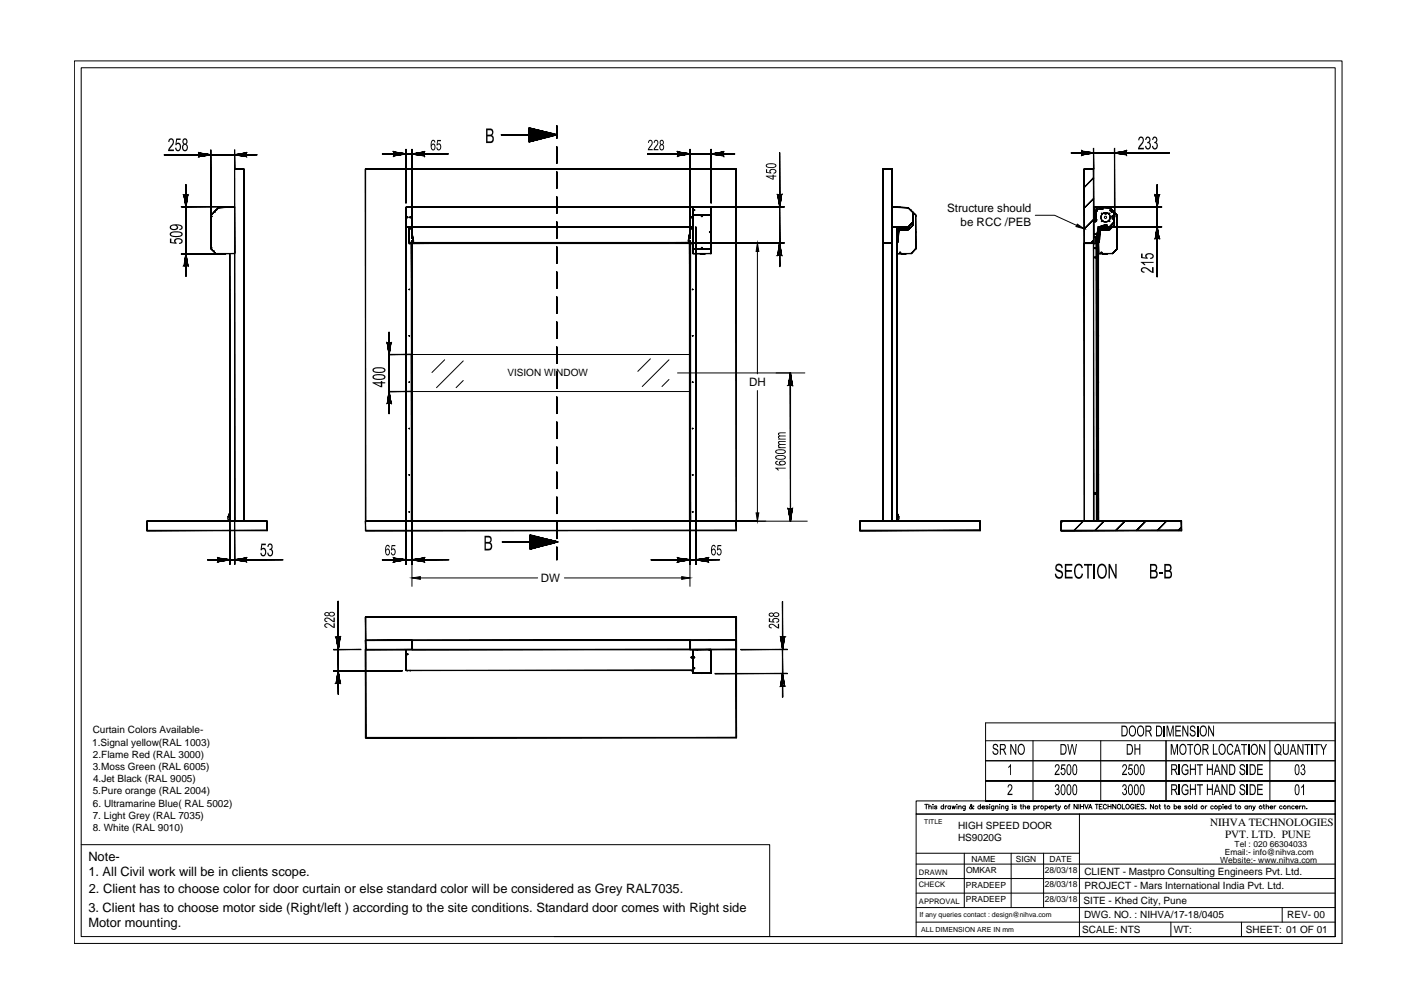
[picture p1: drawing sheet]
<svg xmlns="http://www.w3.org/2000/svg" width="420mm" height="297mm" viewBox="0 0 420 297" stroke-linecap="round" stroke-linejoin="round" font-family="sans-serif">
<defs><g id="words">
<g font-size="3.8">
<text x="26.2" y="254.9">Note-</text>
<text x="26.2" y="259.3">1. All Civil work will be in clients scope.</text>
<text x="26.3" y="264.6">2. Client has to choose color for door curtain or else standard color will be considered as Grey RAL7035.</text>
<text x="26.2" y="270">3. Client has to choose motor side (Right/left ) according to the site conditions. Standard door comes with Right side</text>
<text x="26.2" y="274.7">Motor mounting.</text>
</g>
<g font-size="3.4">
<text x="280.6" y="62.9">Structure should</text>
<text x="284.6" y="67.1">be RCC /PEB</text>
<text x="222" y="114.4">DH</text>
<text x="160.3" y="172.4">DW</text>
</g>
<g font-size="3.3">
<text x="358.6" y="244.6">NIHVA TECHNOLOGIES</text>
<text x="363" y="248.1">PVT. LTD. PUNE</text>
</g>
<g font-size="3">
<text x="150.3" y="111.2">VISION WINDOW</text>
<text x="27.3" y="220.8">1.Signal yellow(RAL 1003)</text>
<text x="27.5" y="217.2">Curtain Colors Available-</text>
<text x="27.5" y="224.5">2.Flame Red (RAL 3000)</text>
<text x="27.5" y="228">3.Moss Green (RAL 6005)</text>
<text x="27.6" y="231.6">4.Jet Black (RAL 9005)</text>
<text x="27.5" y="235.3">5.Pure orange (RAL 2004)</text>
<text x="27.5" y="238.9">6. Ultramarine Blue( RAL 5002)</text>
<text x="27.5" y="242.5">7. Light Grey (RAL 7035)</text>
<text x="283.9" y="245.4">HIGH SPEED DOOR</text>
<text x="27.5" y="246.1">8. White (RAL 9010)</text>
<text x="283.9" y="249">HS9020G</text>
<text x="321.3" y="259.1">CLIENT - Mastpro Consulting Engineers Pvt. Ltd.</text>
<text x="321.4" y="263.4">PROJECT - Mars International India Pvt. Ltd.</text>
<text x="321.1" y="267.7">SITE - Khed City, Pune</text>
<text x="321.2" y="271.9">DWG. NO. : NIHVA/17-18/0405</text>
<text x="381.4" y="271.9">REV- 00</text>
<text x="320.6" y="276.3">SCALE: NTS</text>
<text x="347.8" y="276.2">WT:</text>
<text x="369.2" y="276.3">SHEET: 01 OF 01</text>
</g>
<g font-size="2.5">
<text x="365.8" y="250.8">Tel : 020 66304033</text>
<text x="287.8" y="255.3">NAME</text>
<text x="301" y="255.3">SIGN</text>
<text x="311" y="255.2">DATE</text>
<text x="361.6" y="255.4">Website:- www.nihva.com</text>
<text x="362.9" y="253.3">Email:- info@nihva.com</text>
<text x="286.2" y="262.9">PRADEEP</text>
<text x="286.2" y="258.7">OMKAR</text>
<text x="309.6" y="258.5">28/03/18</text>
<text x="309.6" y="262.8">28/03/18</text>
<text x="286.2" y="267.2">PRADEEP</text>
<text x="309.6" y="267.2">28/03/18</text>
</g>
<g font-size="2.2">
<text x="272.2" y="262.8">CHECK</text>
<text x="272.3" y="259">DRAWN</text>
<text x="272.3" y="267.6">APPROVAL</text>
</g>
<g font-size="2.1">
<text x="272.5" y="271.4">If any queries contact : design@nihva.com</text>
<text x="272.9" y="275.9">ALL DIMENSION ARE IN mm</text>
</g>
<text font-size="2" x="273.9" y="244.1">TITLE</text>
</g></defs>
<!-- layer: 0 -->
<g fill="#000">
<path d="M50.1 41.3l.7-.4 .6 .5v1.3l-1.1 1.6h1.2v.4h-1.7l.2-.7 1.2-1.8-.1-.6-.4-.3-.4 .2-.1 .6-.4-.1zM52.2 41h1.3v.4h-1l-.2 1.1 .7-.3 .5 .6 .1 1.3-.6 .7-.7-.1-.4-.6v-.3l.3-.1 .2 .5 .5 .2 .4-.8-.3-.9-.3-.1-.4 .4h-.3zM129.6 41.4h1.1v.4h-.9l-.2 .8 .7-.1 .4 .7-.1 1-.6 .4-.4-.2-.3-.7 .3-.1 .1 .5 .4 .1 .3-.2v-.8l-.3-.4-.8 .3zM192.2 41.7l.7-.3 .4 .3 .1 .9-1.1 1.6h1.1v.3h-1.4l.1-.6 1-1.4v-.5l-.3-.3-.4 .1-.1 .5h-.3zM193.9 41.7l.7-.3 .4 .5v.8l-1 1.5h1.1v.3h-1.5l.2-.6 1-1.5v-.4l-.3-.3-.4 .2-.1 .4h-.3zM227 50.1h.3v.9l.8 .1-.2-.3 .1-.4 .8-.4 1 .2 .3 .7-.4 .5h-.5v-.2l.4-.1 .2-.4-.4-.4h-.7l-.4 .4 .2 .7-1.5-.2zM337.5 40.8l.8-.4 .6 .7-.1 1-1.2 1.7h1.3v.4h-1.7l.3-.9 1.1-1.6v-.6l-.4-.3-.5 .2-.1 .6-.4-.1zM339.6 40.7l.4-.3 .4 .1 .5 .6-.1 .7-.3 .4 .4 .3 .1 .9-.7 .9-.6-.1-.4-1h.3l.3 .7 .6-.2 .1-.9-.4-.4h-.3l.1-.4 .5-.2v-.6l-.5-.4-.3 .7-.4-.1zM341.8 40.5l.8 .1 .4 .8-.4 .8 .4 .3v1l-.6 .8-.7-.2-.4-.7v-.2h.3l.5 .7h.3l.3-.5-.1-.8-.6-.2v-.4l.5-.2v-.8l-.5-.1-.3 .6-.3-.1zM50.3 70.7h.5v1l1 .1-.2-.3 .1-.5 .8-.5 1.2 .2 .4 .4v.6l-.3 .4-.7 .2v-.4l.6-.3v-.4l-1.2-.3-.5 .5 .3 .5v.3l-2-.2zM338.1 75.1h.5v1.1l.9 .1-.1-.8 .8-.5 1.3 .2 .4 .4v.5l-.3 .4-.8 .2v-.3l.6-.2 .1-.5-.4-.3-.8-.1-.6 .4 .3 1-1.9-.3zM338.2 79.5l.6-.4 .7 .1 1.8 1.2v-1.3h.5v1.8l-.9-.3-1.6-1.1h-.5l-.4 .3 .1 .5 .6 .2v.3l-.5-.1-.6-.5z"/>
<path d="M338 77.6h3.8v.3h-2.9l.5 .6h-.4l-1-.7zM229.7 138.5h3.1v.3h-2.4l.4 .5h-.3zM230.6 130.8l.3-.2h1.9v.3h-1.7l-.3 .2 .4 .4h1.6v.3h-1.7l-.3 .2 .4 .4 1.6 .1v.2h-2.2v-.2h.3l-.3-.3-.1-.4 .4-.2-.4-.4zM230.6 128.3l.4-.2h1.8v.2h-1.6l-.4 .3 .4 .4h1.6v.2h-1.6l-.4 .3 .3 .4h1.7v.3h-2.2v-.2h.3l-.4-.3v-.4l.4-.3-.4-.3zM77.4 161h1.4v.5h-1.1l-.1 .9 .8-.1 .5 .8-.1 1.1-.6 .6-.7-.2-.3-.5-.1-.4h.4l.2 .6 .5 .1 .3-.7v-.8l-.3-.3-1 .3zM79.5 161.2l.7-.2 .4 .2 .2 .5-.1 .7a.26 .26 0 0 0-.2 .3 .26 .26 0 0 0 .3 .2l.1 1-.2 .5-.4 .4-.6-.1-.5-1h.3l.1 .5 .6 .2 .3-.3 .1-.7-.4-.5h-.4l.1-.4 .5-.2v-.8l-.5-.2-.3 .7-.4-.1zM116 161.4h1.2v.4h-.9l-.2 .8 .7-.2 .4 .8-.1 .9-.5 .4-.4-.1-.4-.6 .3-.2 .1 .4 .3 .2 .4-.5v-.6l-.2-.3-.9 .2zM212.6 161.4h1.1v.4h-.8l-.2 .8 .5-.2 .6 .7v.8l-.6 .6-.5-.1-.3-.7 .3-.1 .1 .4 .3 .2 .4-.6-.2-.8-.9 .2zM313 167.2l.6-.3 .5 .1 .5 .2 .2 .6 .1 .4-.4 .1-.2-.6-.4-.3-.6 .2-.2 .3 .2 .7 1.2 .4 .4 .6v1.1l-.7 .7-.9-.1-.6-.6-.1-.8h.3l.3 .7 .5 .3 .7-.2 .2-.4-.3-.7-1.4-.8-.2-.9zM315.5 167h2.2v.5h-1.8v1.3h1.7v.5h-1.7v1.5h1.9v.5h-2.3zM318.7 167.3l.6-.3h.7l.6 .4 .3 .7-.4 .2-.4-.8-.6-.1-.5 .3-.3 .6v1.6l.4 .8 .9 .2 .5-1.1 .4 .2-.3 .9-.7 .5-.9-.2-.6-.9-.2-1.6zM321.2 167h2.4v.5h-1v3.8h-.4v-3.8h-1z"/>
<path d="M328.5 167h.4l1.6 3.4v-3.4h.3v4.3h-.3l-1.6-3.4v3.4h-.4zM343.4 169.5h1.2v.6h-1.2zM96.2 184.9l.5-.3h.5l1.6 1v-1h.4v1.4l-.5-.1-1.7-1.1-.6 .3v.4l.6 .2v.2h-.5l-.4-.4zM96.2 183.2l1-.3 1.6 1v-1h.4v1.4l-.7-.2-1.3-.9-.8 .1v.4l.6 .3v.3l-.5-.1-.4-.4zM227.8 183.1h.4v.9l.8 .1-.2-.6 .7-.5 1.1 .2 .3 .7-.3 .4-.5 .1-.1-.3 .5-.1 .1-.4-.8-.3-.6 .3 .2 .8-1.6-.2zM227.8 185.1l.5-.4h.6l1.6 1.1v-1.1h.4v1.4l-.7-.1-1.5-1-.6 .3v.4l.6 .1v.3l-.6-.1-.3-.4zM345.7 214.9h.4l.6 2.7 .7-2.7h.4v3.2h-.3v-2.7l-.6 2.7h-.3l-.7-2.8v2.8h-.2zM348.2 214.9h1.7v.4h-1.4v.9h1.3v.4h-1.3v1.1h1.4v.4h-1.7zM350.3 214.9h.4l1.1 2.5v-2.5h.3v3.2h-.3l-1.2-2.5v2.5h-.3zM352.7 215.2l.9-.4 .5 .5 .1 .5h-.3l-.3-.6h-.4l-.3 .4 .1 .4 .8 .3 .4 .4v1l-.4 .4h-.7l-.5-.5-.1-.6h.3l.1 .5 .4 .3 .4-.1 .3-.4-.2-.5-1.1-.6zM358 214.9h.3l1.2 2.5v-2.5h.2v3.2h-.3l-1.2-2.5v2.5h-.2zM294.3 220.6l.8-.3 .4 .2 .3 .4v.3l-.3 .1-.4-.7-.7 .3 .1 .5 .8 .3 .5 .5v.8l-.5 .5h-.7l-.5-.6v-.4h.2l.5 .7h.4l.3-.4-.2-.6-1.1-.6z"/>
<path d="M299.4 220.3h.2l1.2 2.5v-2.5h.3v3.2h-.3l-1.2-2.5v2.5h-.2zM299.4 226.4l.2-.1v3.2h-.3v-2.5l-.5 .5v-.4zM298.8 232.4l.8-.1 .4 .7-.3 .9-.8 1.2h1.1v.4h-1.5l.1-.6 1.1-1.6-.3-.7-.4 .1-.2 .5h-.3zM312.8 232.5l.6-.3 .5 .7-.3 .8 .3 .4 .1 .6-.3 .6-.3 .2h-.5l-.4-.8 .3-.1 .1 .4 .4 .2 .4-.5-.1-.6-.5-.2v-.3l.5-.3-.1-.6-.4-.1-.3 .5h-.2zM312.8 226.5l.7-.2 .4 .4v1l-1 1.5h1.1v.3h-1.5l.2-.8 1-1.3-.1-.6-.4-.2-.3 .2-.1 .5-.3-.1zM314.5 226.4h1.2v.3h-.9l-.2 .9 .7-.1 .4 .7v.8l-.6 .6-.5-.1-.3-.7 .3-.2 .1 .5 .4 .1 .3-.5-.1-.9h-.5l-.2 .2h-.3zM316.2 220.3h.3l.5 2.8 .5-2.8h.4l.5 2.8 .4-2.8h.3l-.6 3.2h-.3l-.5-2.8-.6 2.8h-.3zM332.8 232.5l.3-.3 .5 .2 .2 .3v.7a.35 .35 0 0 0-.2 .4 .35 .35 0 0 0 .3 .3l-.1 1.1-.4 .3-.6-.2-.3-.7h.3l.4 .6 .4-.4v-.7l-.5-.2v-.3l.5-.3v-.4l-.5-.3-.3 .5h-.3zM332.7 226.5l.7-.2 .5 .5-.1 1.1-1 1.3h1.1v.3h-1.4l.2-.7 .9-1.4v-.6l-.4-.2-.3 .2-.1 .5-.3-.1zM334.5 226.4h1.1v.3h-.9l-.1 .9 .7-.1 .4 .8-.1 .8-.5 .5-.6-.2-.3-.5 .3-.3 .1 .5 .5 .1 .3-.6-.2-.8-.9 .2zM336.1 220.3h.3v1.4h1.2v-1.4h.3v3.2h-.3v-1.5h-1.2v1.5h-.3zM346.9 220.3h.5l.6 2.8 .6-2.8h.5v3.2h-.3v-2.6l-.7 2.6h-.3l-.6-2.7v2.7h-.3z"/>
<path d="M350.4 226.6l1-.3 .6 .5 .1 .4-.3 .1-.3-.6h-.6l-.5 .9v1l.7 .6 .7-.3v-.6h-.6v-.4h.9v1.2l-.5 .4h-.8l-.6-.6-.1-1.3zM350.4 232.6l.3-.3 .6-.1 .7 .5 .1 .5-.3 .1-.2-.6-.6-.1-.6 .7 .1 1.4 .5 .4 .8-.3v-.6h-.6v-.4h.9v1.2l-.5 .5-.9-.1-.5-.7-.1-1.2zM351.8 220.3h1.7v.4h-.7v2.8h-.3v-2.8h-.7zM352.6 226.3h.3v1.3h1.1v-1.3h.3v3.2h-.3v-1.5h-1.1v1.5h-.3zM352.6 232.2h.3v1.4h1.1v-1.4h.3v3.3h-.3v-1.6h-1.1v1.6h-.3zM354.6 226.3h1.8v.4h-.7v2.8h-.3v-2.8h-.8zM354.6 232.2h1.8v.4h-.7v2.9h-.3v-2.9h-.8zM357.6 226.3h.3v1.3h1.2v-1.3h.3v3.2h-.3v-1.5h-1.2v1.5h-.3zM357.6 232.2h.3v1.4h1.2v-1.4h.3v3.3h-.3v-1.6h-1.2v1.6h-.3zM359.4 220.3h.3v2.8h1.1v.4h-1.4zM361.9 226.3h.3l1.2 2.5v-2.5h.3v3.2h-.3l-1.2-2.5v2.5h-.3zM361.9 232.2h.3l1.2 2.6v-2.6h.3v3.3h-.3l-1.2-2.5v2.5h-.3z"/>
<path d="M363.8 220.6l.9-.3 .7 .7-.3 .3-.3-.6-.5-.1-.5 .7v1.2l.4 .6h.6l.3-.7 .3 .1-.1 .6-.5 .5-.8-.2-.4-.7-.1-1.2zM367.6 226.4l.8-.1 .5 .6v.3h-.2l-.4-.5h-.5l-.2 .2 .2 .6 .9 .3 .2 .4v.9l-.6 .5-.7-.2-.4-.7v-.2h.3l.1 .4 .4 .3 .7-.3-.2-.7-1.1-.6-.1-.7zM367.5 232.5l.4-.3h.5l.5 .7v.3h-.2l-.4-.6-.7 .3 .1 .5 1 .4 .3 .5-.1 .8-.5 .4h-.6l-.5-.7-.1-.4h.3l.1 .4 .4 .3h.4l.3-.3-.2-.7-1.1-.5-.1-.7zM367.7 220.3h1.8v.4h-.7v2.8h-.3v-2.8h-.8zM372.5 226.3h1.7v.4h-1.4v1h1.3v.3h-1.3v1.2h1.4v.3h-1.7zM372.5 232.2h1.7v.4h-1.4v1h1.3v.4h-1.3v1.1h1.4v.4h-1.7zM373.1 220.3h.3l1.2 2.5v-2.5h.3v3.2h-.3l-1.2-2.5v2.5h-.3zM380.1 220.3h.3v2.4l.4 .5 .7-.3 .1-2.6h.3v2.4l-.5 .8h-.8l-.4-.4zM384.4 220.3h.3l1.2 2.5v-2.5h.3v3.2h-.3l-1.2-2.5v2.5h-.3zM385.5 226.6l.3-.3 .6 .1 .3 .5-.1 .6a.33 .33 0 0 0-.2 .3 .33 .33 0 0 0 .3 .3l.1 .6-.3 .7-.8 .1-.4-.8 .3-.1 .2 .5 .4 .1 .3-.3v-.5l-.3-.4h-.3v-.3l.5-.3v-.5l-.4-.3-.4 .6-.2-.1zM386.2 232.2h.2v3.3h-.3v-2.5l-.6 .4v-.4zM386.5 220.3h1.8v.4h-.7v2.8h-.3v-2.8h-.8z"/>
<path d="M389.3 220.3h1.8v.4h-.8v2.8h-.3v-2.8h-.7zM391.1 220.3h.4l.7 1.5 .7-1.5h.3l-.9 1.9v1.3h-.3v-1.3z"/>
<path d="M54.2 41.3l.7-.4 .4 .3 .3 .5-.1 .6-.3 .4 .4 .4 .1 .7-.2 .7-.5 .3-.5-.1-.5-.5v-1l.5-.5-.5-.6zM54.6 41.4l-.2 .8 .6 .3 .2-.8-.3-.4zM54.5 43l-.2 .9 .2 .5h.5l.3-.4v-.7l-.4-.4z"/>
<path d="M127.9 41.6l.6-.2 .5 .7-.3 .1-.1-.4-.3-.1-.4 .6v.6l.3-.4h.3l.5 .6v.8l-.6 .7-.5-.2-.3-.6v-1.3zM128.2 42.9l-.3 .8 .2 .5h.4l.2-.4v-.5l-.2-.4z"/>
<path d="M144 38.1h1.5l.4 .2 .3 .6-.2 .9a.27 .27 0 0 0-.2 .4 .27 .27 0 0 0 .3 .1l.2 1.2-.3 .7-.5 .2h-1.5zM144.5 38.6v1.3l1.2-.2 .1-.6-.2-.4zM144.5 40.4v1.5l1.2-.2 .2-.5-.1-.6z"/>
<path d="M195.6 41.6l.8-.2 .3 .6v.5l-.3 .3 .3 .4 .1 .7-.5 .6h-.6l-.3-.6v-.6l.4-.5-.4-.6zM195.7 42.2a.41 .41 0 0 0 .8 0 .41 .41 0 0 0-.8 0zM195.8 43.1l-.1 .9 .5 .2 .3-.3v-.6l-.3-.3z"/>
<path d="M227 48.8l.7-.4 1.2-.1 1 .3 .2 .6-.7 .5h-1.6l-.8-.3zM227.4 48.8l-.2 .4 .7 .3 1.4-.1 .5-.3-.2-.3-.4-.2z"/>
<path d="M226.9 52h2v-.3h.3v.3h.8v.3h-.8v.9h-.3l-2-1zM227.5 52.3l1.4 .7v-.7z"/>
<path d="M50.5 68.9l.8-.4h1.8l.8 .3 .2 .8-.7 .5-2 .1-1-.5-.1-.4zM50.9 69l-.2 .5 .7 .4h1.7l.6-.4v-.4l-.6-.2-1.5-.1z"/>
<path d="M50.5 66.8l.8-.3h1.8l.9 .5 .1 .6-.2 .3-.7 .2-.1-.3 .6-.3v-.4l-.5-.3h-.9l.5 .4-.1 .5-.7 .5-1-.1-.7-.5zM50.8 67l-.1 .5 .6 .3h.7l.4-.4-.1-.3-.5-.3z"/>
<path d="M110.5 111.2l.9-.4h1.7l1 .4 .1 .5-.2 .4-.6 .3-2 .1-1-.5zM110.9 111.3l-.1 .5 .6 .3h1.8l.6-.4v-.3l-.6-.2-1.5-.1z"/>
<path d="M110.6 109.1l1-.3h1.7l.7 .3 .2 .6-.3 .5-.4 .2h-1.9l-1.1-.4-.1-.6zM110.8 109.3v.5l.7 .3h1.8l.5-.4-.1-.4-.7-.2h-1.5z"/>
<path d="M110.4 113.2h2.4v-.3h.5v.3h.8v.3h-.8v1.2h-.5l-2.4-1.2zM111.1 113.5l1.7 .8v-.8z"/>
<path d="M229.8 136.8l.7-.4v.3l-.4 .2-.1 .3 .4 .3 .8 .1-.4-.3 .1-.5 .5-.4h.8l.5 .3 .1 .5-.7 .6h-1.4l-.9-.4zM231.3 136.8l-.2 .2 .2 .5h.7l.5-.3v-.3l-.3-.2z"/>
<path d="M229.8 135.2l.7-.4 1.3-.1 .8 .3 .2 .6-.7 .5h-1.5l-.8-.3zM230.1 135.3v.4l.8 .2 1.3-.1 .4-.3-.3-.4-.7-.1z"/>
<path d="M229.8 133.5l.7-.4h1.5l.7 .2 .1 .6-.6 .5-1.6 .1-.8-.4zM230.2 133.5l-.2 .4 .8 .3h1.3l.5-.4-.6-.5z"/>
<path d="M114.4 161.6l.6-.3 .5 .5v.3h-.3l-.2-.4h-.3l-.3 .6v.6l.6-.5 .5 .6v1l-.5 .5-.5-.1-.4-.7v-1.1zM114.7 162.8l-.3 .8 .5 .6 .3-.3v-.7l-.2-.4z"/>
<path d="M143.6 158.7h1.3l.5 .2 .3 .6-.2 1a.26 .26 0 0 0-.1 .3 .26 .26 0 0 0 .2 .2l.3 1-.4 .8-.7 .2h-1.2zM143.9 159.2v1.3l1.1-.1 .3-.3-.1-.8zM143.9 161v1.5l1.4-.2 .1-.8-.2-.4z"/>
<path d="M211 161.6l.6-.3 .5 .6-.3 .2-.1-.3-.4-.1-.3 .6v.6l.6-.5 .5 .6-.1 1-.4 .5-.6-.2-.3-.4v-1.2zM211.1 162.9l-.1 .8 .5 .5 .3-.4v-.7l-.3-.3z"/>
<path d="M325.8 167.2l.5-.3 .9 .2 .7 1.4-.1 1.8-.3 .6-.8 .5-.9-.2-.7-1.4 .1-1.7zM326 167.6l-.4 .7-.1 1.5 .5 1 .7 .1 .7-.7 .1-1.7-.5-.9z"/>
<path d="M340.8 167l1.7 .2 .4 .8-.1 .7a.34 .34 0 0 0-.3 .4 .34 .34 0 0 0 .4 .3l.1 1-.3 .7-.5 .2h-1.4zM341.1 167.5v1.3l1.2-.1 .2-.3-.1-.7zM341.1 169.3v1.5l1.3-.1 .2-.4-.2-.8z"/>
<path d="M345 167l1.8 .2 .3 .8-.1 .7a.34 .34 0 0 0-.2 .4 .34 .34 0 0 0 .3 .3l.2 1-.4 .8-1.9 .1zM345.4 167.5v1.3h.9l.4-.2v-.7l-.2-.3zM345.4 169.3v1.5l1.2-.1 .3-.4-.2-.8z"/>
<path d="M96.2 181.5l.9-.2 .4 .3 .5-.4h.6l.5 .3 .1 .5-.2 .4-.4 .2-.8-.1a.28 .28 0 0 0-.3-.3 .28 .28 0 0 0-.3 .3l-.9-.2-.2-.3zM96.5 181.6l-.1 .4 .2 .2h.5l.3-.3-.3-.3zM97.8 181.6l-.1 .4 .3 .3h.6l.3-.3-.2-.5z"/>
<path d="M227.9 181.6l1.1-.1a.26 .26 0 0 0 .2 .2 .26 .26 0 0 0 .3-.3l.6-.1 .6 .2 .2 .4-.1 .5-.6 .4-.8-.2-.2-.3-.5 .4-.5-.1-.4-.4zM228.2 182a.43 .43 0 0 0 .8 0 .43 .43 0 0 0-.8 0zM229.5 181.7l-.2 .4 .3 .3 .9-.1 .1-.4-.3-.2z"/>
<path d="M332.3 214.9h1.2l.5 .6 .1 1.6-.5 .9-1.3 .1zM332.6 215.3v2.4h.8l.4-.7v-1.2l-.4-.5z"/>
<path d="M334.8 215.2l.9-.4 .4 .3 .4 .5v1.7l-.2 .5-.6 .3-.7-.2-.5-.7v-1.2zM335.1 215.3l-.3 .8v1l.4 .6 .5 .1 .6-.8v-1.1l-.5-.6z"/>
<path d="M337.2 215.2l1-.4 .4 .3 .4 .7-.1 1.6-.8 .7-.6-.1-.6-.9v-1zM337.5 215.4l-.3 .8 .1 1 .2 .4 .6 .2 .6-.7v-1.2l-.5-.7z"/>
<path d="M339.4 214.9h1.2l.5 .2 .1 1-.6 .5 .8 1.5h-.4l-.8-1.4h-.5v1.4h-.3zM339.7 215.3v1l1.1-.2-.1-.8z"/>
<path d="M342.5 214.9h1.2l.6 .7v1.7l-.6 .8h-1.2zM342.8 215.3v2.4h.8l.5-.7-.1-1.3-.3-.4z"/>
<path d="M355.8 215.2l.4-.3 .5-.1 .8 .8v1.7l-.2 .5-.6 .3-.7-.2-.5-.7-.1-.9zM356.2 215.3l-.4 .7v1.2l.4 .5 .5 .1 .6-.8v-1l-.5-.7z"/>
<path d="M296.3 220.3h1.3l.3 .3 .1 .9-.6 .6 .8 1.4h-.4l-.5-1.2-.4-.2h-.3v1.4h-.3zM296.6 220.7v1l1.1-.2-.2-.8z"/>
<path d="M301.9 220.6l.8-.3 .6 .3 .2 .5 .1 1.6-.7 .8-.8-.1-.5-.6-.1-1zM302.2 220.8l-.3 .6v1.2l.4 .5 .4 .1 .6-.6v-1.2l-.4-.7z"/>
<path d="M314.2 220.3h1.2l.5 .6 .1 1.5-.1 .6-.5 .5h-1.2zM314.5 220.7v2.4h.7l.5-.6v-1.2l-.3-.5z"/>
<path d="M314.5 232.5l.4-.3 .4 .1 .4 .9v1.6l-.6 .7-.5-.1-.3-.5v-1.5zM314.8 232.6l-.2 .7v1.2l.1 .5 .3 .2 .4-.3v-1.5l-.1-.7z"/>
<path d="M316.2 226.6l.3-.3 .5 .1 .4 .8v1.7l-.6 .7-.6-.3-.2-.6v-1.2zM316.6 226.7l-.3 .6v1.3l.2 .5 .3 .1 .3-.5 .1-1.2-.2-.8z"/>
<path d="M316.2 232.5l.6-.3 .6 .8v1.6l-.1 .6-.4 .3-.6-.1-.3-.7v-1.3zM316.6 232.6l-.3 .7v1.2l.2 .5 .3 .2 .3-.3 .1-1.5-.2-.7z"/>
<path d="M318 226.6l.3-.3 .5 .1 .4 .8-.1 1.7-.5 .7-.6-.3-.2-.6-.1-1.2zM318.3 226.7l-.3 .6v1.3l.2 .5 .4 .1 .3-.4v-1.3l-.2-.8z"/>
<path d="M318 232.5l.6-.3 .5 .8 .1 1.6-.2 .6-.4 .3-.5-.1-.3-.7-.1-1.3zM318.3 232.6l-.3 .7v1.2l.1 .4 .4 .3 .4-.5v-1.3l-.2-.7z"/>
<path d="M333.9 220.3h1.1l.5 .6 .2 1.6-.7 1h-1.1zM334.2 220.7v2.4h.7l.4-.5 .1-1.2-.4-.6z"/>
<path d="M334.5 232.5l.6-.3 .5 .8v1.7l-.5 .8-.5-.1-.3-.5-.1-1.6zM334.8 232.6l-.2 .4-.1 1.1 .1 .7 .4 .4 .3-.4 .1-1.1-.1-1z"/>
<path d="M336.3 226.5l.2-.2 .6 .1 .3 .9-.1 1.6-.5 .7-.4-.1-.4-.7v-1.4zM336.5 226.7l-.2 .5v1.5l.1 .4 .4 .1 .3-.5v-1.5l-.3-.5z"/>
<path d="M336.2 232.5l.6-.3 .6 .8v1.7l-.5 .8-.5-.1-.3-.5-.1-1.6zM336.6 232.6l-.4 1.1 .2 1.2a.5 .5 0 0 0 .7 0 .5 .5 0 0 0 0-.6v-1.3l-.3-.4z"/>
<path d="M338 226.5l.3-.2 .5 .1 .3 .9v1.6l-.5 .7-.5-.1-.4-.7v-1.4zM338.2 226.7l-.2 .5v1.5l.2 .4 .4 .1 .3-.5v-1.5l-.2-.5z"/>
<path d="M338 232.5l.6-.3 .5 .8v1.7l-.5 .8-.5-.1-.3-.5-.1-1.6zM338.3 232.6l-.3 .6v1.4l.5 .6 .3-.4 .1-1.2-.2-.9z"/>
<path d="M347 226.3h1.2l.4 .2 .2 1.1-.6 .4 .8 1.5h-.4l-.8-1.4h-.5v1.4h-.3zM347.3 226.7v1l1.1-.1 .1-.6-.2-.3z"/>
<path d="M347 232.2l1.3 .1 .4 .2 .1 1.1-.6 .4 .8 1.5h-.4l-.6-1.3-.3-.2h-.4v1.5h-.3zM347.3 232.6v1.1l1.1-.2 .1-.5-.2-.3z"/>
<path d="M349.8 220.6l.4-.3h.6l.7 .8v1.5l-.3 .6-.5 .4-.8-.2-.4-.7-.1-1.2zM350.2 220.7l-.4 .5-.1 1.1 .3 .7 .6 .2 .5-.4 .2-1.2-.5-.9z"/>
<path d="M354.1 220.6l.9-.3 .5 .3 .3 .5v1.7l-.7 .7h-.7l-.5-.7-.1-1.1zM354.4 220.8l-.3 .4v1.2l.4 .7 .4 .1 .6-.6v-1.3l-.5-.7z"/>
<path d="M356.3 220.3h1.3l.3 .3 .1 1.1-.6 .4 .8 1.4h-.3l-.5-1.1-.4-.3h-.4v1.4h-.3zM356.6 220.7v1l1.1-.2 .1-.4-.2-.4z"/>
<path d="M360.5 226.3h.3l.9 3.2h-.3l-.3-.9h-.9l-.3 .9h-.3zM360.6 226.7l-.3 1.5h.7z"/>
<path d="M360.5 232.2h.3l.9 3.3h-.3l-.3-1h-.9l-.3 1h-.3zM360.6 232.6l-.3 1.5h.7z"/>
<path d="M361.4 220.6l.9-.3 .7 .6 .1 1.6-.2 .6-.5 .4-.8-.1-.4-.6-.2-1zM361.7 220.8l-.3 .6v1l.4 .7 .4 .1 .6-.6 .1-1.2-.5-.7z"/>
<path d="M364.2 226.3l1.2 .1 .5 .5 .1 1.7-.6 .8-1.2 .1zM364.5 226.7v2.5l.8-.1 .4-.5v-1.3l-.4-.6z"/>
<path d="M364.2 232.2l1.2 .1 .5 .6 .1 1.6-.6 .9-1.2 .1zM364.5 232.6v2.5h.7l.5-.6v-1.3l-.4-.5z"/>
<path d="M366.5 220.3h.2l1 3.2h-.4l-.2-1h-.9l-.3 1h-.3zM366.6 220.6l-.4 1.6h.8z"/>
<path d="M370.3 226.3l1.3 .1 .4 .6v1.7l-.5 .7-1.2 .1zM370.6 226.7v2.5l.8-.1 .4-.7-.1-1.2-.3-.5z"/>
<path d="M370.3 232.2l1.2 .1 .5 .5 .1 1.6-.2 .6-.5 .4-1.1 .1zM370.6 232.6v2.5l.8-.1 .4-.6-.1-1.4-.3-.3z"/>
<path d="M371 220.6l.4-.3h.6l.6 .8v1.6l-.2 .5-.5 .4-.8-.2-.4-.7-.1-1.2zM371.2 220.8l-.3 .5v1.2l.3 .6 .5 .1 .6-.6 .1-1.2-.4-.7z"/>
<path d="M378 220.5l.8-.2 .7 .5 .2 1.5-.3 .9 .3 .3v.3l-.5-.4-.9 .1-.5-.4-.2-1.6zM378.2 220.8l-.3 .7v1l.4 .6 .4 .1 .2-.1-.3-.2 .1-.3 .5 .3 .1-.3 .1-1.2-.4-.7z"/>
<path d="M383 220.3h.3l.9 3.2h-.3l-.3-1h-.9l-.3 1h-.3zM383.1 220.6l-.4 1.6h.8z"/>
<path d="M383.9 226.5l.2-.2 .6 .1 .3 .8v1.8l-.6 .6-.5-.3-.3-.6v-1.5zM384.2 226.7l-.3 .6v1.3l.2 .5 .3 .1 .3-.4 .1-1.4-.2-.7z"/>
<path d="M383.9 232.4l.7-.1 .4 .9v1.6l-.5 .7-.5-.1-.4-.7v-1.6zM384.1 232.6l-.2 .7v1.2l.2 .5 .3 .2 .3-.5 .1-1.3-.2-.7z"/>
</g>
<path d="M324.3 167v4.3" fill="none" stroke="#000" stroke-width=".38"/>
<g fill="#000" stroke="#000" stroke-width=".3">
<path d="M224.4 72l.4 2.5h-.8zM319.2 66.4l2.1 1.4-2.5-.7zM224 151.9h.8l-.4 2.4zM122.1 171.2l2.5-.4v.8zM202 170.8l2.4 .4-2.4 .4z"/>
<path d="M148.5 39.9h16.5zM148.5 40l16.5-.1z"/>
<path d="M157 37.9l-.2 .4zM157 37.9l-.2 .4z"/>
<path d="M156.7 38.4l.4-.4zM157.1 38l-.3 .4z"/>
<path d="M157.2 38l-.4 .5zM157.2 38l-.4 .5z"/>
<path d="M156.7 38.6l.6-.6zM157.3 38l-.5 .7z"/>
<path d="M157.4 38l-.6 .8zM157.4 38l-.6 .8z"/>
<path d="M157.5 38.1l-.7 .8zM157.5 38.1l-.7 .8z"/>
<path d="M157.6 38.1l-.8 .9zM157.6 38.1l-.8 .9z"/>
<path d="M156.7 39.1l1-1zM157.7 38.1l-.9 1z"/>
<path d="M157.8 38.1l-1 1.2zM157.8 38.1l-1 1.2z"/>
<path d="M156.7 39.3l1.2-1.2zM157.9 38.1l-1.1 1.3z"/>
<path d="M156.7 39.5l1.3-1.4zM158 38.1l-1.2 1.4z"/>
<path d="M158.1 38.2l-1.3 1.5zM158.1 38.2l-1.3 1.5z"/>
<path d="M158.2 38.2l-1.4 1.6zM158.2 38.2l-1.4 1.6z"/>
<path d="M158.3 38.2l-1.5 1.7zM158.3 38.2l-1.5 1.7z"/>
<path d="M158.4 38.2l-1.6 1.8zM158.4 38.2l-1.6 1.8z"/>
<path d="M156.7 37.9l.1 4.1zM156.7 37.9l.1 4.1z"/>
<path d="M156.7 37.9l8.3 2.1zM156.8 37.8l8.2 2.1z"/>
<path d="M164.9 37.2l.1 3.8zM164.9 37.2l.1 3.8z"/>
<path d="M48.7 45.8h13.8zM48.7 45.9l13.8-.1zM62.5 45.8h7zM62.5 45.9l7-.1zM69.5 45.8h6.7zM69.5 45.9l6.7-.1z"/>
<path d="M59 46.4l3.5-.6zM59.1 46.3l3.4-.5zM59 45.3v1.1zM59 45.3l.1 1zM59 45.3l3.5 .5zM59.1 45.3l3.4 .6z"/>
<path d="M59 46.4l3.5-.6zM59.1 46.3l3.4-.5zM59 45.3v1.1zM59 45.3l.1 1z"/>
<path d="M69.5 44.4l.1 5.6zM69.5 44.4l.1 5.6z"/>
<path d="M69.5 45.8l3.5-.5zM69.5 45.9l3.5-.6zM73 45.3v1.1zM72.9 45.3l.1 1.1zM69.5 45.9l3.5 .5zM69.5 45.8l3.4 .5z"/>
<path d="M69.5 45.8l3.5-.5zM69.5 45.9l3.5-.6zM73 45.3v1.1zM72.9 45.3l.1 1.1z"/>
<path d="M69.5 50l.1 104.3zM69.5 50l.1 104.3z"/>
<path d="M69.5 50.1l2.8-.1zM69.5 50h2.8z"/>
<path d="M72.2 50l.1 104.3zM72.2 50l.1 104.3z"/>
<path d="M108.3 50h109.9zM108.3 50.1l109.9-.1z"/>
<path d="M113.3 45.6h7zM113.3 45.6h7zM120.3 45.6h1.8zM120.3 45.6h1.8zM122.1 45.6h10.7zM122.1 45.6h10.7z"/>
<path d="M116.7 45l3.6 .6zM116.6 45l3.7 .6zM116.6 45l.1 1.1zM116.6 45v1.2zM116.7 46.1l-.1 .1 3.7-.6zM116.6 46.2l3.7-.6z"/>
<path d="M116.7 45l3.6 .6zM116.6 45l3.7 .6zM116.6 45l.1 1.1zM116.6 45l.1 1.1z"/>
<path d="M122.1 45.6l3.6 .5zM122.1 45.6l3.6 .6zM125.7 45v1.2zM125.7 45v1.2zM122.1 45.6l3.6-.6zM122.1 45.6l3.6-.6z"/>
<path d="M122.1 45.6l3.6 .5zM122.1 45.6l3.6 .6zM125.7 45v1.2zM125.7 45v1.2z"/>
<path d="M156.7 40.1l1.8-1.8zM158.5 38.3l-1.7 1.8z"/>
<path d="M156.7 40.2l1.9-1.9zM158.6 38.3l-1.8 2z"/>
<path d="M158.7 38.4l-1.9 2zM158.7 38.4l-1.9 2z"/>
<path d="M156.7 40.4l2.1-2zM158.8 38.4l-2 2.1z"/>
<path d="M158.9 38.4l-2.1 2.2zM158.9 38.4l-2.1 2.2z"/>
<path d="M159 38.4l-2.2 2.3zM159 38.4l-2.2 2.3z"/>
<path d="M156.7 40.8l2.4-2.4zM159.1 38.4l-2.3 2.5z"/>
<path d="M159.2 38.4l-2.4 2.6zM159.2 38.4l-2.4 2.6z"/>
<path d="M159.3 38.5l-2.5 2.6zM159.3 38.5l-2.5 2.6z"/>
<path d="M159.4 38.5l-2.6 2.8zM159.4 38.5l-2.6 2.8z"/>
<path d="M159.5 38.5l-2.7 2.9zM159.5 38.5l-2.7 2.9z"/>
<path d="M159.6 38.5l-2.8 3zM159.6 38.5l-2.8 3z"/>
<path d="M159.7 38.6l-2.9 3zM159.7 38.6l-2.9 3z"/>
<path d="M159.8 38.6l-3 3.1zM159.8 38.6l-3 3.1z"/>
<path d="M159.9 38.7l-3.1 3.1zM159.9 38.7l-3.1 3.1z"/>
<path d="M159.9 38.7l-3.1 3.3zM159.9 38.7l-3.1 3.3z"/>
<path d="M156.7 42l8.3-2.1zM156.8 42l8.2-2.1z"/>
<path d="M156.8 41.9l3.3-3.2zM160.1 38.7l-3.2 3.3z"/>
<path d="M160.2 38.7l-3.1 3.3zM160.2 38.7l-3.1 3.3z"/>
<path d="M157.2 41.8l3-3.1zM160.2 38.7l-3 3.2z"/>
<path d="M160.4 38.7l-3 3.1zM160.4 38.7l-3 3.1z"/>
<path d="M157.5 41.8l3-3zM160.5 38.8l-3 3z"/>
<path d="M157.6 41.7l3-2.9zM160.6 38.8l-2.9 3z"/>
<path d="M157.8 41.7l2.9-2.9zM160.7 38.8l-2.8 2.9z"/>
<path d="M158 41.7l2.8-2.8zM160.8 38.9l-2.8 2.8z"/>
<path d="M158.2 41.6l2.7-2.7zM160.9 38.9l-2.7 2.8z"/>
<path d="M158.3 41.5l2.7-2.6zM161 38.9l-2.6 2.7z"/>
<path d="M158.5 41.5l2.6-2.6zM161.1 38.9l-2.6 2.7z"/>
<path d="M158.6 41.5l2.6-2.5zM161.2 39l-2.5 2.6z"/>
<path d="M158.8 41.4l2.5-2.4zM161.3 39l-2.5 2.5z"/>
<path d="M158.9 41.4l2.5-2.4zM161.4 39l-2.4 2.4z"/>
<path d="M161.5 39l-2.3 2.4zM161.5 39l-2.3 2.4z"/>
<path d="M159.3 41.3l2.3-2.2zM161.6 39.1l-2.2 2.3z"/>
<path d="M159.5 41.2l2.1-2.1zM161.6 39.1l-2.1 2.2z"/>
<path d="M159.6 41.2l2.2-2.1zM161.8 39.1l-2.1 2.2z"/>
<path d="M159.8 41.2l2.1-2.1zM161.9 39.1l-2.1 2.2z"/>
<path d="M161.9 39.2l-1.9 2zM161.9 39.2l-1.9 2z"/>
<path d="M160.1 41.1l2-1.9zM162.1 39.2l-1.9 1.9z"/>
<path d="M160.3 41.1l1.9-1.9zM162.2 39.2l-1.8 1.9z"/>
<path d="M162.2 39.2l-1.7 1.9zM162.2 39.2l-1.7 1.9z"/>
<path d="M160.6 40.9l1.7-1.7zM162.3 39.2l-1.6 1.8z"/>
<path d="M162.4 39.2l-1.6 1.8zM162.4 39.2l-1.6 1.8z"/>
<path d="M160.9 40.9l1.6-1.6zM162.5 39.3l-1.5 1.7z"/>
<path d="M162.6 39.3l-1.4 1.6zM162.6 39.3l-1.4 1.6z"/>
<path d="M161.3 40.8l1.4-1.4zM162.7 39.4l-1.4 1.5z"/>
<path d="M161.4 40.8l1.4-1.4zM162.8 39.4l-1.3 1.4z"/>
<path d="M161.6 40.7l1.3-1.3zM162.9 39.4l-1.2 1.4z"/>
<path d="M163 39.4l-1.2 1.4zM163 39.4l-1.2 1.4z"/>
<path d="M161.9 40.7l1.3-1.2zM163.2 39.5l-1.2 1.2z"/>
<path d="M162.1 40.6l1.2-1.1zM163.3 39.5l-1.1 1.2z"/>
<path d="M162.2 40.6l1.1-1.1zM163.3 39.5l-1 1.1z"/>
<path d="M162.4 40.5l1.1-1zM163.5 39.5l-1 1.1z"/>
<path d="M162.6 40.5l.9-1zM163.5 39.5l-.8 1.1z"/>
<path d="M163.6 39.5l-.8 1zM163.6 39.5l-.8 1z"/>
<path d="M162.9 40.4l.9-.8zM163.8 39.6l-.8 .9z"/>
<path d="M163.8 39.6l-.7 .8zM163.8 39.6l-.7 .8z"/>
<path d="M163.9 39.7l-.6 .6zM163.9 39.7l-.6 .7z"/>
<path d="M164 39.7l-.5 .6zM164 39.7l-.5 .6z"/>
<path d="M163.6 40.2l.5-.5zM164.1 39.7l-.4 .6z"/>
<path d="M163.8 40.2l.4-.5zM164.2 39.7l-.4 .5z"/>
<path d="M163.9 40.1l.5-.3zM163.9 40.2l.5-.4z"/>
<path d="M164.4 39.8l-.3 .4zM164.4 39.8l-.3 .4z"/>
<path d="M164.9 43.4l.1 5zM164.9 43.4l.1 5z"/>
<path d="M164.9 50.8l.1 5zM164.9 50.8l.1 5z"/>
<path d="M164.9 58.3l.1 4.9zM164.9 58.3l.1 4.9z"/>
<path d="M200.8 45l3.6 .6zM200.8 45l3.6 .6zM200.8 45v1.1zM200.8 45v1.2zM200.8 46.1v.1l3.6-.6zM200.8 46.2l3.6-.6z"/>
<path d="M200.8 45l3.6 .6zM200.8 45l3.6 .6zM200.8 45v1.1zM200.8 45v1.1z"/>
<path d="M210.7 45.6l3.6 .5zM210.7 45.6l3.7 .6zM214.3 45l.1 1.2zM214.3 45l.1 1.2zM210.7 45.6l3.7-.6zM210.7 45.6l3.7-.6z"/>
<path d="M210.7 45.6l3.6 .5zM210.7 45.6l3.7 .6zM214.3 45l.1 1.2zM214.3 45l.1 1.2z"/>
<path d="M210.7 45.6h7zM210.7 45.6h7zM204.4 45.6h6.3zM204.4 45.6h6.3zM191.9 45.6h12.5zM191.9 45.6h12.5z"/>
<path d="M218.1 50l.1 104.3zM218.1 50l.1 104.3z"/>
<path d="M261.6 50h2.7zM261.6 50.1l2.7-.1z"/>
<path d="M261.6 50h2.8zM261.6 50h2.8z"/>
<path d="M261.6 50l.1 104.3zM261.6 50l.1 104.3z"/>
<path d="M264.3 50l.1 104.3zM264.3 50l.1 104.3z"/>
<path d="M321.3 50h2.7zM321.3 50.1l2.7-.1z"/>
<path d="M321.2 50l.1 22zM321.2 50l.1 22z"/>
<path d="M324 43.9l.1 6.1zM324 43.9l.1 6.1z"/>
<path d="M320.6 45.9l3.4-.6zM320.6 45.8l3.4-.5-3.4 .6zM320.6 44.7v1.2zM320.6 44.7v1.1zM320.6 44.7l3.4 .6zM320.6 44.8l3.4 .5z"/>
<path d="M321.3 50.1l2.7-.1zM321.3 50h2.7z"/>
<path d="M320.6 45.9l3.4-.6zM320.6 45.8l3.4-.5-3.4 .6zM320.6 44.7v1.2zM320.6 44.7v1.1z"/>
<path d="M324 52.7l-2.7 2.8zM324 52.7l-2.7 2.8z"/>
<path d="M324 58.8l-2.7 2.8zM324 58.8l-2.7 2.8z"/>
<path d="M330.3 45.3l3.5-.6zM330.3 45.3l3.5-.6zM333.8 44.7v1.2zM333.7 44.8l.1 1.1zM330.3 45.3l3.5 .6zM330.3 45.3l3.4 .5z"/>
<path d="M330.3 45.3l3.5-.6zM330.3 45.3l3.5-.6zM333.8 44.7v1.1zM333.7 44.8l.1 1z"/>
<path d="M342.8 54.7l.1 6.6zM342.8 54.7l.1 6.6zM342.8 61.3l.1 5.9zM342.8 61.3l.1 5.9zM342.8 67.2l.1 14.8zM342.8 67.2l.1 14.8z"/>
<path d="M330.3 45.3h16.2zM330.3 45.3h16.2zM324 45.3h6.3zM324 45.3h6.3zM317.4 45.3h6.6zM317.4 45.3h6.6z"/>
<path d="M54.5 57.8l.5 3.5zM54.5 57.8l.6 3.4zM54.5 57.8h1.2zM54.6 57.9l1.1-.1zM55.7 57.8l-.6 3.5zM55.6 57.9l-.5 3.4z"/>
<path d="M54.5 57.8l.5 3.5zM54.5 57.8l.6 3.4zM54.5 57.8h1.1zM54.6 57.9l1-.1z"/>
<path d="M55 75.2l.7 3.5zM55 75.2l.7 3.5zM54.5 78.7h1.2zM54.5 78.7l1.1-.1zM55 75.2l-.5 3.5zM55 75.2l-.4 3.4z"/>
<path d="M55 75.2l.7 3.5zM55 75.2l.7 3.5zM54.6 78.7h1.1zM54.6 78.6h1z"/>
<path d="M62.4 44.4l.1 19.5zM62.4 44.4l.1 19.5z"/>
<path d="M62.5 63.8l.1 9.8zM62.5 63.8l.1 9.8z"/>
<path d="M62.5 63.8l.2 9.8zM62.5 63.8l.2 9.8z"/>
<path d="M62.6 63.7v.6zM62.6 63.7v.6z"/>
<path d="M64.7 61.5l-2.1 2.2zM64.7 61.5l-2.1 2.2z"/>
<path d="M62.6 73.2v.6zM62.6 73.2v.6z"/>
<path d="M62.6 63.6l2.1-2zM64.7 61.6l-2.1 2.1z"/>
<path d="M62.6 73.8l1.3 1.3zM62.6 73.8l1.3 1.3z"/>
<path d="M63.9 75.1h5.6zM63.9 75.1h5.6z"/>
<path d="M63.9 62.3l-.5 .6zM63.3 62.9l.6-.6z"/>
<path d="M64.7 61.5l-.5 .6zM64.7 61.5l-.5 .6z"/>
<path d="M53.7 75.3l12.4-.1zM53.7 75.2h12.4z"/>
<path d="M66.1 75.3l.7-.1zM66.1 75.2h.7zM65.5 75.3l.6-.1zM65.5 75.2h.6z"/>
<path d="M68 75.1l.1 79.1zM68 75.1l.1 79.1z"/>
<path d="M53.7 61.3l14.6-.1zM53.7 61.2h14.6z"/>
<path d="M69.5 61.4l.1 13.6zM69.5 61.4l.1 13.6z"/>
<path d="M64.7 61.6l4.8-.3zM64.7 61.5l4.8-.2z"/>
<path d="M120.2 44.2l.1 16zM120.2 44.2l.1 16z"/>
<path d="M120.2 62.9l.1 2.9zM120.2 62.9l.1 2.9z"/>
<path d="M120.2 65.8l.1 1.3zM120.2 65.8l.1 1.3z"/>
<path d="M120.2 61.5l.1 1.4zM120.2 61.5l.1 1.4z"/>
<path d="M120.2 67.2l.1 87zM120.2 67.2l.1 87z"/>
<path d="M120.2 67.2l.1 100zM120.2 67.2l.1 100z"/>
<path d="M121.2 67.2l.1 4.7zM121.2 67.2l.1 4.7z"/>
<path d="M121.2 67.9l.1 3zM121.2 67.9l.1 3z"/>
<path d="M121.2 71.1l.1 .6zM121.2 71.1l.1 .6z"/>
<path d="M121.2 67.2l.1 4.8zM121.2 67.2l.1 4.8z"/>
<path d="M121.7 71.8h.5zM121.7 71.8h.5z"/>
<path d="M121.3 67.7l.6-.1zM121.3 67.6h.6z"/>
<path d="M121.2 72.2l.7-.1zM121.2 72.1h.7z"/>
<path d="M121.9 72.1l.1 28zM121.9 72.1l.1 28z"/>
<path d="M122 44.2l.1 26.4zM122 44.2l.1 26.4z"/>
<path d="M122 67.8l.1 1zM122 67.8l.1 1z"/>
<path d="M122.1 71.9h58.7zM122.1 72l58.7-.1z"/>
<path d="M122 72l.1 95.2zM122 72l.1 95.2z"/>
<path d="M121.9 72l.3 82.3v-82.3zM121.9 72l.3 82.3h-.3z"/>
<path d="M122.1 69.7l.3 1.3zM122.1 69.7l.3 1.3zM122 68.7l.1 1zM122 68.7l.2 1z"/>
<path d="M122 68.7l.4 2.2zM122 68.7l.4 2.2z"/>
<path d="M164.9 65.7l.1 4.9zM164.9 65.7l.1 4.9z"/>
<path d="M164.9 73.1l.1 4.9zM164.9 73.1l.1 4.9z"/>
<path d="M204.2 69.7l-.1 1.3zM204.2 69.7l-.1 1.3zM204.4 68.7l-.1 1zM204.4 68.7l-.1 1z"/>
<path d="M204.3 71.8h.4zM204.3 71.8h.4z"/>
<path d="M204.4 44.2l.1 26.4zM204.4 44.2l.1 26.4z"/>
<path d="M122.1 72.1h82.3v-.3zM122.1 71.8h82.3l-82.3 .3z"/>
<path d="M204.4 68.6l-.3 2.3zM204.4 68.6l-.4 2.3z"/>
<path d="M204.4 67.8l.1 1zM204.4 67.8l.1 1z"/>
<path d="M204.4 72l.1 95.2zM204.4 72l.1 95.2z"/>
<path d="M204.5 72.1l.1 82.1zM204.5 72.1l.1 82.1z"/>
<path d="M204.6 72.1h.7zM204.6 72.2l.7-.1z"/>
<path d="M204.5 72.1l.1 82.1zM204.5 72.1l.1 82.1z"/>
<path d="M204.6 67.7l.5-.1zM204.6 67.6h.5z"/>
<path d="M205.2 67.9l.1 3zM205.2 67.9l.1 3z"/>
<path d="M205.2 71.1v.6zM205.2 71.1v.6z"/>
<path d="M205.2 63.7l.1 10zM205.2 63.7l.1 10z"/>
<path d="M205.2 63.1l.1 .6zM205.2 63.1l.1 .6z"/>
<path d="M205.2 73.7l.1 1.4zM205.2 73.7l.1 1.4z"/>
<path d="M205.2 67.2l.1 4.7zM205.2 67.2l.1 4.7z"/>
<path d="M120.3 67.2l85-.1zM120.3 67.1h85z"/>
<path d="M205.3 73.7l.1 1.4zM205.3 73.7l.1 1.4z"/>
<path d="M205.3 62.9l.1 .8zM205.3 62.9l.1 .8z"/>
<path d="M120.8 61.3h84.5zM120.8 61.3h84.5z"/>
<path d="M205.2 67.2l.1 4.8zM205.2 67.2l.1 4.8z"/>
<path d="M205.3 61.5l.1 1.4zM205.3 61.5l.1 1.4z"/>
<path d="M205.4 73.7h5.2zM205.4 73.8l5.2-.1z"/>
<path d="M205.8 71.9h26.6zM205.8 72l26.6-.1z"/>
<path d="M206.1 75.1l.1 79.1zM206.1 75.1l.1 79.1z"/>
<path d="M206.1 67.2l.1 100zM206.1 67.2l.1 100z"/>
<path d="M206.7 61.3h25.7zM206.7 61.3h25.7z"/>
<path d="M207.5 75.3l1.3-.1zM207.5 75.2h1.3z"/>
<path d="M205.4 63.8l5.2-.1zM205.4 63.7h5.2z"/>
<path d="M210.6 73.8l.1 1.3zM210.6 73.8l.1 1.3z"/>
<path d="M210.6 61.5l.1 2.2zM210.6 61.5l.1 2.2z"/>
<path d="M210.6 61.6l.1 2.1zM210.6 61.6l.1 2.1z"/>
<path d="M205.4 75.1h5.2zM205.4 75.1h5.2z"/>
<path d="M210.7 63.8v9.8zM210.7 63.8v9.8z"/>
<path d="M210.7 73.8v1.3zM210.7 73.8v1.3z"/>
<path d="M210.7 61.5v2.2zM210.7 61.5v2.2z"/>
<path d="M205.3 61.3h5.4zM205.3 61.3h5.4z"/>
<path d="M210.7 44.2v16zM210.7 44.2v16z"/>
<path d="M210.6 73.7l.1 1.3zM210.6 73.7l.1 1.3z"/>
<path d="M231.5 57.7l-.4 3.6zM231.5 57.7l-.4 3.6zM230.5 57.7l1.1-.1zM230.4 57.6h1.2zM230.4 57.6l.7 3.7zM230.4 57.6l.6 3.7z"/>
<path d="M231 72l.1 7zM231 72l.1 7zM231 61.3l.1 10.7zM231 61.3l.1 10.7zM231 45.3l.1 16zM231 45.3l.1 16z"/>
<path d="M231.5 57.7l-.4 3.6zM231.5 57.7l-.4 3.6zM230.5 57.7l1.1-.1zM230.5 57.6h1.1z"/>
<path d="M231 72l-.5 3.6zM231 72l-.6 3.6zM230.4 75.6h1.1zM230.4 75.6h1.2zM231 72l.6 3.6zM231 72l.6 3.6z"/>
<path d="M231 72l-.5 3.6zM231 72l-.6 3.6zM230.4 75.6h1.2zM230.4 75.6h1.2z"/>
<path d="M261.6 71.8v.3l2.8-.3zM261.6 72.1l2.8-.3v.3z"/>
<path d="M261.6 71.9h2.8zM261.6 72l2.8-.1z"/>
<path d="M261.6 72l.1 82.3zM261.6 72l.1 82.3z"/>
<path d="M264.3 61.3l4.9 .2zM264.3 61.4l4.9 .2z"/>
<path d="M264.3 61.3l4.9 .2zM264.3 61.3l4.9 .3z"/>
<path d="M264.3 72l.1 82.3zM264.3 72l.1 82.3z"/>
<path d="M264.8 67.1h4.3zM264.8 67.2l4.3-.1z"/>
<path d="M264.4 67.2l.7-.1zM264.4 67.1h.7z"/>
<path d="M265.1 67.2l.7-.1zM265.1 67.1h.7z"/>
<path d="M265.8 67.6l.5 .1zM265.8 67.7l.5 .1z"/>
<path d="M265.8 67.2l.1 87zM265.8 67.2l.1 87z"/>
<path d="M266 71.1v.6zM266 71.1v.6z"/>
<path d="M266 71.2v.5zM266 71.2v.5z"/>
<path d="M265.8 71.9l.1 3.1zM265.8 71.9l.1 3.1z"/>
<path d="M266.2 67.9l-.2 3zM266.2 67.9l-.2 3z"/>
<path d="M266 75.1h3.9zM266 75.1h3.9z"/>
<path d="M266 70.4v.5zM266 70.4v.5z"/>
<path d="M266 67.1v.6zM266 67.1l-.1 .6z"/>
<path d="M266.1 69.6v.8zM266.1 69.6v.8z"/>
<path d="M266.1 67.1v.6zM266.1 67.1v.6z"/>
<path d="M266.1 68.7v.8zM266.1 68.7v.8z"/>
<path d="M266.1 67.6l.5-.1zM266.1 67.6l.5-.1z"/>
<path d="M266.1 71l-.1 .8zM266.1 71l-.1 .8z"/>
<path d="M266.2 67.9v.8zM266.2 67.9v.8z"/>
<path d="M266.4 67.8l2.3-.3zM266.4 67.9l2.3-.4z"/>
<path d="M266.3 67.8l-.1 3.2zM266.3 67.8l-.1 3.2z"/>
<path d="M265.8 67.2l.7-.1zM265.8 67.1h.7z"/>
<path d="M266.7 67.8l.5-.1zM266.7 67.7h.5z"/>
<path d="M267.2 67.4l1.5-.2zM267.2 67.5l1.5-.3z"/>
<path d="M267.3 67.7l1.4-.2zM267.3 67.8l1.4-.3z"/>
<path d="M267.1 75.3l1.3-.1zM267.1 75.2h1.3z"/>
<path d="M268.7 67.6l.6-.1zM268.7 67.6l.6-.1z"/>
<path d="M266.6 67.2l2.6-.1zM266.6 67.1h2.6z"/>
<path d="M266.6 67.2l2.6-.1zM266.6 67.1h2.6z"/>
<path d="M269.2 61.6l1.3 1.3zM269.1 61.6l1.3 1.3z"/>
<path d="M269.2 61.5l1.3 1.4zM269.1 61.6l1.4 1.3z"/>
<path d="M266.3 68.1l2.9-.1zM266.3 68h2.9z"/>
<path d="M269.3 67.4h.5zM269.3 67.5l.5-.1z"/>
<path d="M271.2 73.7l-1.2 1.4zM271.2 73.7l-1.1 1.4z"/>
<path d="M270.4 65.7l-1.2 1.5zM270.4 65.7l-1.2 1.5z"/>
<path d="M270.5 65.8l-1.3 1.4zM269.1 67.1l1.4-1.3z"/>
<path d="M270.5 62.9l.1 2.9zM270.5 62.9l.1 2.9z"/>
<path d="M270.5 62.9l.1 2.9zM270.5 62.9l.1 2.9z"/>
<path d="M270.5 66.6l-1.3 1.5zM270.5 66.6l-1.3 1.5z"/>
<path d="M270.5 63.2l.1 1zM270.5 63.2l.1 1z"/>
<path d="M270.5 64.6l.1 2.1zM270.5 64.6l.1 2.1z"/>
<path d="M270.7 63.1l.6 .6zM270.7 63l.6 .7z"/>
<path d="M270.5 62.9l.8 .7zM270.5 62.9l.8 .7z"/>
<path d="M271.2 73.7l-1.2 1.4zM271.2 73.7l-1.3 1.4z"/>
<path d="M271.3 63.7l.1 10zM271.3 63.7l.1 10z"/>
<path d="M321.2 50l.1 22zM321.2 50l.1 22z"/>
<path d="M321.3 71.9h2.7zM321.3 72l2.7-.1z"/>
<path d="M324 50l.1 22zM324 50l.1 22z"/>
<path d="M324 50l.1 22zM324 50l.1 22z"/>
<path d="M321.3 72.1h2.7v-.3zM321.3 71.8h2.7l-2.7 .3z"/>
<path d="M324 71.2l-.8 .8zM324 71.2l-.8 .8z"/>
<path d="M324 62.4h1zM324 62.5l1-.1z"/>
<path d="M324 61.4h1zM324 61.5l1-.1z"/>
<path d="M324 61.3l4.8 .2zM324 61.4l4.8 .2z"/>
<path d="M324 61.3l4.8 .2zM324 61.4l4.8 .2z"/>
<path d="M324 61.3l4.8 .2zM324 61.3l4.8 .3z"/>
<path d="M324 61.4h1zM324 61.5l1-.1z"/>
<path d="M324 61.3h1zM324 61.4l1-.1z"/>
<path d="M324 61.5l.1 .9zM324 61.5l.1 .9z"/>
<path d="M324 65l-2.7 2.8zM321.2 67.7l2.8-2.7z"/>
<path d="M324.2 61.3h20zM324.2 61.3h20z"/>
<path d="M324.3 64.8l.2 .5zM324.3 64.8l.1 .5z"/>
<path d="M324.3 62.7l.1 2zM324.3 62.7l.1 2z"/>
<path d="M325 69.1l-.3 1.7zM325 69.1l-.2 1.7z"/>
<path d="M324.7 62.7l.1 1.8zM324.7 62.7l.1 1.8z"/>
<path d="M324.8 64.6l.1 .8zM324.8 64.6l.1 .8z"/>
<path d="M324.8 64.6l.1 .8zM324.8 64.6l.1 .8z"/>
<path d="M324.1 72.2l.8-.1zM324.1 72.1h.8z"/>
<path d="M324.8 72.1l.1 82.1zM324.8 72.1l.1 82.1z"/>
<path d="M324.9 61.7l.1 .5zM324.9 61.7l.1 .5z"/>
<path d="M324 62.4h1zM324 62.4h1z"/>
<path d="M324 61.4l1-.1zM324 61.3h1z"/>
<path d="M324 62.5l1-.1zM324 62.4h1z"/>
<path d="M324 62.4h1zM324 62.4h1z"/>
<path d="M325 61.5l.1 .9zM325 61.5l.1 .9z"/>
<path d="M325.3 67.7l-.3 1.4zM325.3 67.7l-.2 1.4z"/>
<path d="M324.1 61.5l.9-.1zM324.1 61.4h.9z"/>
<path d="M325 61.5l.1 .9zM325 61.5l.1 .9z"/>
<path d="M325 61.5l.1 .9zM325 61.5l.1 .9z"/>
<path d="M325.6 67.7l-.5 3.3zM325.6 67.7l-.4 3.3z"/>
<path d="M325 61.5l.1 .9zM325 61.5l.1 .9z"/>
<path d="M325.1 72.1l.1 81.9zM325.1 72.1l.1 81.9z"/>
<path d="M325.3 69.5l-.1 1zM325.3 69.5v1z"/>
<path d="M325.2 72.1l.1 82.1zM325.2 72.1l.1 82.1z"/>
<path d="M325.2 72.1l.1 82.1zM325.2 72.1l.1 82.1z"/>
<path d="M325.5 67.6l.8-.1zM325.5 67.6h.8z"/>
<path d="M325.5 67.6l.8-.1zM325.5 67.6h.8z"/>
<path d="M325.5 67.2v.5zM325.5 67.2v.5z"/>
<path d="M325.4 67.1l.1 .6zM325.4 67.1l.1 .6z"/>
<path d="M325.4 72.1l.1 82.1zM325.4 72.1l.1 82.1z"/>
<path d="M325.5 69.5l-.2 1.4zM325.5 69.5l-.2 1.4z"/>
<path d="M325.5 71.9l.1 3.1zM325.5 71.9l.1 3.1z"/>
<path d="M325.5 67.8l-.1 1.3zM325.5 67.8l-.2 1.3z"/>
<path d="M325.7 75.1h3.9zM325.7 75.1h3.9z"/>
<path d="M325.9 69.2l-.1 1.8zM325.9 69.2l-.1 1.8z"/>
<path d="M325.7 67.7l-.4 3.3zM325.7 67.7l-.4 3.3z"/>
<path d="M325.7 67.8l-.1 1.3zM325.7 67.8l-.2 1.3z"/>
<path d="M326 67.8l-.1 1.4zM326 67.8l-.1 1.4z"/>
<path d="M326 67.8l1.8-.2zM326 67.9l1.8-.3z"/>
<path d="M326 67.7l2.2-.2zM326 67.8l2.2-.3z"/>
<path d="M325.4 67.2l.8-.1zM325.4 67.1h.8z"/>
<path d="M326.2 67.1h.5zM326.2 67.2l.5-.1z"/>
<path d="M326.2 67.1h2.6zM326.2 67.2l2.6-.1z"/>
<path d="M326.1 61.5l.5 .1zM326.1 61.5h.5z"/>
<path d="M326.2 67.1h.5zM326.2 67.1h.5z"/>
<path d="M326.2 67.1h.5zM326.2 67.1h.5z"/>
<path d="M326.2 67.2l.5-.1zM326.2 67.1h.5z"/>
<path d="M325.9 62l.8 .1zM325.9 61.9l.8 .1z"/>
<path d="M326.2 67h.6zM326.2 67h.6z"/>
<path d="M326.9 67.4l1.4-.2zM326.9 67.5l1.4-.2z"/>
<path d="M327.2 67.1h.8zM327.2 67.1h.8z"/>
<path d="M327.2 66.5h.8zM327.2 66.6l.8-.1z"/>
<path d="M326.7 75.3l1.4-.1zM326.7 75.2h1.4z"/>
<path d="M326.8 67.5l1.5-.2zM326.8 67.4l1.5-.2z"/>
<path d="M328.3 67.6l.6-.1zM328.4 67.6l.5-.1z"/>
<path d="M328.8 67.1h15.4zM328.8 67.2l15.4-.1z"/>
<path d="M328.8 67.1l1.3-1.3zM330.1 65.8l-1.2 1.4z"/>
<path d="M324 61.3l4.8 .3zM324 61.3l4.8 .2z"/>
<path d="M326.2 67.2l2.6-.1zM326.2 67.1h2.6z"/>
<path d="M326.2 67.2l2.6-.1zM326.2 67.1h2.6z"/>
<path d="M326.2 67.2l2.6-.1zM326.2 67.1h2.6z"/>
<path d="M326 68.1l2.8-.1zM326 68h2.8z"/>
<path d="M328.8 61.6l1.4 1.3zM328.8 61.6l1.4 1.3z"/>
<path d="M328.8 61.6l1.4 1.3zM328.8 61.6l1.4 1.3z"/>
<path d="M328.8 61.6l1.4 1.3zM328.8 61.6l1.4 1.3z"/>
<path d="M328.8 61.6l1.3 1.2zM328.8 61.6l1.3 1.2z"/>
<path d="M328.9 67.4h.6zM329 67.5l.5-.1z"/>
<path d="M329.5 63.9l.1 .9zM329.5 63.9l.1 .9z"/>
<path d="M330.9 73.7l-1.2 1.4zM330.9 73.7l-1.2 1.4z"/>
<path d="M330 63.9l.1 .9zM330 63.9l.1 .9z"/>
<path d="M330.1 62.9l.1 2.9zM330.1 62.9l.1 2.9z"/>
<path d="M328.8 61.6l1.4 1.3zM328.8 61.6l1.4 1.3z"/>
<path d="M330.1 62.9l.1 2.9zM330.1 62.9l.1 2.9z"/>
<path d="M330.1 65.7l-1.2 1.5zM330.1 65.7l-1.2 1.5z"/>
<path d="M330.1 65.7l-1.2 1.5zM330.1 65.7l-1.2 1.5z"/>
<path d="M330.1 62.9l.1 2.9zM330.1 62.9l.1 2.9z"/>
<path d="M330.2 43.9l.1 20.4zM330.2 43.9l.1 20.4z"/>
<path d="M330.1 62.9l.1 2.9zM330.1 62.9l.1 2.9z"/>
<path d="M330.1 65.8l-1.2 1.4zM328.8 67.1l1.3-1.3z"/>
<path d="M330.1 66.6l-1.3 1.5zM328.7 68l1.4-1.4z"/>
<path d="M330.1 63.2l.1 1zM330.1 63.2l.1 1z"/>
<path d="M330.1 64.6l.1 2.1zM330.1 64.6l.1 2.1z"/>
<path d="M330.3 63.1l.7 .6zM330.3 63l.7 .7z"/>
<path d="M330.1 62.9l.9 .7zM330.1 62.9l.9 .7z"/>
<path d="M330.9 73.7l-1.2 1.4zM330.9 73.7l-1.2 1.4z"/>
<path d="M330.9 63.7l.2 10zM330.9 63.7l.2 10z"/>
<path d="M342.3 57.8l.5 3.5zM342.3 57.8l.6 3.5zM342.3 57.8h1.2zM342.4 57.9l1.1-.1zM343.3 57.9l-.4 3.4 .6-3.5zM343.3 57.9l-.4 3.4z"/>
<path d="M342.3 57.8l.5 3.5zM342.3 57.8l.6 3.5zM342.3 57.8h1.1zM342.4 57.9l1-.1z"/>
<path d="M342.8 67.2l.7 3.5zM342.8 67.2l.7 3.5zM342.3 70.7h1.2zM342.3 70.7l1-.1zM342.8 67.2l-.5 3.5zM342.8 67.2l-.4 3.4z"/>
<path d="M342.8 67.2l.7 3.5zM342.8 67.2l.7 3.5zM342.3 70.7h1.2zM342.3 70.6h1z"/>
<path d="M55 75.2l.1 6.6zM55 75.2l.1 6.6zM55 61.2l.1 14zM55 61.2l.1 14zM55 54.7l.1 6.5zM55 54.7l.1 6.5z"/>
<path d="M164.9 80.5l.1 4.9zM164.9 80.5l.1 4.9z"/>
<path d="M164.9 87.9l.1 4.9zM164.9 87.9l.1 4.9z"/>
<path d="M164.9 95.3l.1 4.9zM164.9 95.3l.1 4.9z"/>
<path d="M114.7 101.6l.6 3.4zM114.7 101.6l.6 3.4zM114.7 101.6h1.2zM114.8 101.6h1.1zM115.9 101.6l-.6 3.4zM115.8 101.6l-.6 3.4z"/>
<path d="M115.2 105l.1 14zM115.2 105l.1 14zM115.2 98.4l.1 6.6zM115.2 98.4l.1 6.6z"/>
<path d="M114.7 101.6l.6 3.4zM114.7 101.6l.6 3.4zM114.7 101.6h1.1zM114.8 101.6h1z"/>
<path d="M115.2 116l.7 3.4zM115.2 116l.7 3.4zM114.7 119.4h1.2zM114.7 119.4l1.1-.1zM115.2 116l-.5 3.4zM115.2 116l-.4 3.3z"/>
<path d="M115.2 116l.1 6.5zM115.2 116l.1 6.5z"/>
<path d="M115.2 116l.7 3.4zM115.2 116l.7 3.4zM114.8 119.4h1.1zM114.8 119.3h1z"/>
<path d="M115.3 116l6.6-.1zM115.3 115.9h6.6z"/>
<path d="M121.9 105l.1 49.2zM121.9 105l.1 49.2z"/>
<path d="M115.3 105l6.7-.1zM115.3 104.9h6.7z"/>
<path d="M164.9 102.7l.1 5zM164.9 102.7l.1 5z"/>
<path d="M164.9 110.1l.1 5zM164.9 110.1l.1 5z"/>
<path d="M164.9 117.5l.1 5zM164.9 117.5l.1 5z"/>
<path d="M234.2 110.4v43.9zM234.2 110.4v43.9z"/>
<path d="M234.2 110.4l.6 3.7zM234.2 110.4l.6 3.7zM233.6 114.1h1.2zM233.6 114.1l1.1-.1zM234.2 110.4l-.6 3.7zM234.2 110.4l-.5 3.6z"/>
<path d="M234.2 110.4l.6 3.7zM234.2 110.4l.6 3.7zM233.7 114.1h1.1zM233.7 114h1z"/>
<path d="M164.9 124.9l.1 5zM164.9 124.9l.1 5z"/>
<path d="M164.9 132.3l.1 5zM164.9 132.3l.1 5z"/>
<path d="M164.9 139.7l.1 5zM164.9 139.7l.1 5z"/>
<path d="M43.5 154.3h35.7zM43.5 154.4l35.7-.1z"/>
<path d="M43.5 157.1h35.7zM43.5 157.2l35.7-.1z"/>
<path d="M43.4 154.3l.1 2.8zM43.4 154.3l.1 2.8z"/>
<path d="M68.1 154.2h.7zM68.1 154.3l.7-.1z"/>
<path d="M68 154.2l.1 13zM68 154.2l.1 13z"/>
<path d="M68 151.9l-.4 1.2zM68 151.9l-.4 1.2z"/>
<path d="M68 151.9l-.4 1.2zM68 151.9l-.4 1.2z"/>
<path d="M68.8 154.2h.7zM68.8 154.3l.7-.1z"/>
<path d="M69.5 154.3l.1 12.9zM69.5 154.3l.1 12.9z"/>
<path d="M69.5 154.4l2.8-.1zM69.5 154.3h2.8z"/>
<path d="M79.1 154.3l.1 2.8zM79.1 154.3l.1 2.8z"/>
<path d="M108.3 50v104.3zM108.3 50v104.3z"/>
<path d="M108.3 154.3v2.8zM108.3 154.3v2.8z"/>
<path d="M108.3 154.3h116zM108.3 154.4l116-.1z"/>
<path d="M108.3 154.3h72.5zM108.3 154.4l72.5-.1z"/>
<path d="M120.3 154.3l.7-.1zM120.3 154.2h.7z"/>
<path d="M121.9 72.1l.1 81.9zM121.9 72.1l.1 81.9z"/>
<path d="M121.9 72.1l.1 82.1zM121.9 72.1l.1 82.1z"/>
<path d="M121 154.3l.9-.1zM121 154.2h.9z"/>
<path d="M157 158.9l.4-.4zM157.4 158.5l-.3 .4z"/>
<path d="M157.5 158.5l-.4 .6zM157.5 158.5l-.4 .6z"/>
<path d="M157.5 158.6l-.4 .6zM157.5 158.6l-.4 .6z"/>
<path d="M157.6 158.6l-.5 .7zM157.6 158.6l-.5 .7z"/>
<path d="M157 159.3l.7-.7zM157.7 158.6l-.6 .8z"/>
<path d="M157.8 158.6l-.7 1zM157.8 158.6l-.7 1z"/>
<path d="M157 159.6l1-.9zM158 158.7l-.9 1z"/>
<path d="M158.1 158.7l-1 1.1zM158.1 158.7l-1 1.1z"/>
<path d="M157 159.9l1.2-1.1zM158.2 158.8l-1.1 1.1z"/>
<path d="M157 160l1.3-1.2zM158.3 158.8l-1.2 1.3z"/>
<path d="M157 158.5l.1 4.1zM157 158.5l.1 4.1z"/>
<path d="M164.9 147.2l.1 4.9zM164.9 147.2l.1 4.9z"/>
<path d="M164.9 154.6l.1 4.9zM164.9 154.6l.1 4.9z"/>
<path d="M204.3 72v82.3h.3zM204.3 72h.3v82.3z"/>
<path d="M204.6 154.2h.9zM204.6 154.3l.9-.1z"/>
<path d="M205.6 154.2h.6zM205.6 154.3l.6-.1z"/>
<path d="M108.3 157.2l109.9-.1zM108.3 157.1h109.9z"/>
<path d="M218.1 154.3l.1 2.8zM218.1 154.3l.1 2.8z"/>
<path d="M233.6 150.7l.6 3.6zM233.6 150.7l.6 3.6zM233.6 150.7h1.2zM233.7 150.8l1.1-.1zM234.8 150.7l-.6 3.6zM234.7 150.8l-.5 3.5z"/>
<path d="M233.6 150.7l.6 3.6zM233.6 150.7l.6 3.6zM233.6 150.7h1.2zM233.7 150.8l1.1-.1z"/>
<path d="M254.7 154.3l.1 2.8zM254.7 154.3l.1 2.8z"/>
<path d="M254.7 154.3l.1 2.8zM254.7 154.3l.1 2.8z"/>
<path d="M261.5 50l.1 104.3zM261.5 50l.1 104.3z"/>
<path d="M261.6 154.3h2.7zM261.6 154.4l2.7-.1z"/>
<path d="M261.6 154.3h2.8zM261.6 154.4l2.8-.1z"/>
<path d="M264.3 50l.1 104.3zM264.3 50l.1 104.3z"/>
<path d="M264.4 154.3l.7-.1zM264.4 154.2h.7z"/>
<path d="M265.1 154.3l.7-.1zM265.1 154.2h.7z"/>
<path d="M265.8 152l.5 1.1zM265.8 152l.4 1.1z"/>
<path d="M265.8 151.9l.5 1.2zM265.8 151.9l.4 1.2z"/>
<path d="M290.4 154.3l.1 2.8zM290.4 154.3l.1 2.8z"/>
<path d="M254.7 154.4l35.7-.1zM254.7 154.3h35.7z"/>
<path d="M254.7 157.2l35.7-.1zM254.7 157.1h35.7z"/>
<path d="M254.8 154.4l35.7-.1zM254.8 154.3h35.7z"/>
<path d="M254.8 157.1h35.7zM254.8 157.1h35.7z"/>
<path d="M290.4 154.3l.1 2.8zM290.4 154.3l.1 2.8z"/>
<path d="M314.4 157.1h35.7zM314.4 157.2l35.7-.1z"/>
<path d="M314.4 157.1h35.7zM314.4 157.2l35.7-.1z"/>
<path d="M314.3 154.3l.1 2.8zM314.3 154.3l.1 2.8z"/>
<path d="M314.3 154.3l.1 2.8zM314.3 154.3l.1 2.8z"/>
<path d="M314.8 154.3l-.4 .5zM314.8 154.3l-.4 .5z"/>
<path d="M320.9 154.3l-2.7 2.8zM320.9 154.3l-2.7 2.8z"/>
<path d="M321.2 72l.1 82.3zM321.2 72l.1 82.3z"/>
<path d="M324 72l.1 82.3zM324 72l.1 82.3z"/>
<path d="M325 72.1v82.1zM325 72.1v82.1z"/>
<path d="M325 72.1l.1 81.9zM325 72.1l.1 81.9z"/>
<path d="M327.1 154.3l-2.6 2.8zM327.1 154.3l-2.7 2.8z"/>
<path d="M333.3 154.3l-2.7 2.8zM330.5 157.1l2.8-2.8z"/>
<path d="M339.4 154.3l-2.7 2.8zM339.4 154.3l-2.7 2.8z"/>
<path d="M345.6 154.3l-2.7 2.8zM345.6 154.3l-2.8 2.8z"/>
<path d="M350 154.3l.1 2.8zM350 154.3l.1 2.8z"/>
<path d="M314.4 154.4l35.7-.1zM314.4 154.3h35.7z"/>
<path d="M314.4 154.4l35.7-.1zM314.4 154.3h35.7z"/>
<path d="M350.1 156l-1 1.1zM349 157.1l1.1-1.1z"/>
<path d="M350 154.3l.1 2.8zM350 154.3l.1 2.8z"/>
<path d="M61.5 165.7h6.6zM61.5 165.8l6.6-.1zM68.1 165.7h1.4zM68.1 165.8l1.4-.1zM69.5 165.7h14.3zM69.5 165.8l14.3-.1z"/>
<path d="M64.6 166.4l3.5-.7zM64.6 166.4l3.5-.7zM64.6 165.2v1.2zM64.6 165.2l.1 1.1zM64.6 165.2l3.5 .5zM64.7 165.3l3.4 .5z"/>
<path d="M64.6 166.4l3.5-.7zM64.6 166.4l3.5-.7zM64.6 165.3v1.1zM64.6 165.3l.1 1z"/>
<path d="M69.5 165.7l3.5-.5zM69.5 165.8l3.5-.6zM73 165.2v1.2zM72.9 165.3l.1 1.1zM69.5 165.8l3.5 .6zM69.5 165.7l3.4 .6z"/>
<path d="M69.5 165.7l3.5-.5zM69.5 165.8l3.5-.6zM73 165.2v1.1zM72.9 165.3l.1 1z"/>
<path d="M116.6 166.4l3.7-.7zM116.6 166.4l3.7-.7zM116.6 165.2v1.2zM116.6 165.2l.1 1.1zM116.6 165.2l3.7 .5zM116.7 165.3l3.6 .5z"/>
<path d="M116.6 166.4l3.7-.7zM116.6 166.4l3.7-.7zM116.6 165.3v1.1zM116.6 165.3l.1 1z"/>
<path d="M122.1 165.7l3.6-.5zM122.1 165.8l3.6-.6zM125.7 165.2v1.2zM125.7 165.3v1.1zM122.1 165.8l3.6 .6zM122.1 165.7l3.6 .6z"/>
<path d="M122.1 165.7l3.6-.5zM122.1 165.8l3.6-.6zM125.7 165.2v1.2zM125.7 165.3v1.1z"/>
<path d="M122.1 165.8l10.9-.1zM122.1 165.7h10.9zM120.3 165.8l1.8-.1zM120.3 165.7h1.8zM113.3 165.8l7-.1zM113.3 165.7h7z"/>
<path d="M148.8 160.4h16.5zM148.8 160.5l16.5-.1z"/>
<path d="M157 160.1l1.4-1.3zM158.4 158.8l-1.3 1.4z"/>
<path d="M157 160.2l1.5-1.4zM158.5 158.8l-1.4 1.5z"/>
<path d="M157 160.4l1.6-1.6zM158.6 158.8l-1.5 1.6z"/>
<path d="M158.6 158.8l-1.5 1.7zM158.6 158.8l-1.5 1.7z"/>
<path d="M157 160.6l1.8-1.7zM158.8 158.9l-1.7 1.8z"/>
<path d="M157 160.7l1.8-1.8zM158.8 158.9l-1.7 1.9z"/>
<path d="M158.9 158.9l-1.8 2zM158.9 158.9l-1.8 2z"/>
<path d="M157 161l2.1-2.1zM159.1 158.9l-2 2.1z"/>
<path d="M159.1 159l-2 2.2zM159.1 159l-2 2.2z"/>
<path d="M159.2 159l-2.1 2.3zM159.2 159l-2.1 2.3z"/>
<path d="M159.3 159l-2.2 2.4zM159.3 159l-2.2 2.4z"/>
<path d="M159.4 159l-2.3 2.5zM159.4 159l-2.3 2.5z"/>
<path d="M157 161.6l2.5-2.5zM159.5 159.1l-2.4 2.5z"/>
<path d="M159.6 159.1l-2.5 2.7zM159.6 159.1l-2.5 2.7z"/>
<path d="M159.7 159.1l-2.6 2.8zM159.7 159.1l-2.6 2.8z"/>
<path d="M159.8 159.1l-2.7 3zM159.8 159.1l-2.7 3z"/>
<path d="M157 162.1l2.9-2.9zM159.9 159.2l-2.8 2.9z"/>
<path d="M160 159.2l-2.9 3.1zM160 159.2l-2.9 3.1z"/>
<path d="M157 162.3l3.1-3.1zM160.1 159.2l-3 3.2z"/>
<path d="M160.2 159.2l-3.1 3.3zM160.2 159.2l-3.1 3.3z"/>
<path d="M157 162.6l8.3-2.2zM157.1 162.6l8.2-2.2z"/>
<path d="M160.3 159.3l-3.2 3.3zM160.3 159.3l-3.2 3.3z"/>
<path d="M160.4 159.3l-3.2 3.2zM160.4 159.3l-3.1 3.3z"/>
<path d="M160.5 159.3l-3 3.2zM160.5 159.3l-3 3.2z"/>
<path d="M157.5 162.4l3.1-3.1zM160.6 159.3l-3 3.2z"/>
<path d="M157.7 162.3l3.1-3zM160.8 159.3l-3.1 3.1z"/>
<path d="M157.9 162.3l2.9-2.9zM160.8 159.4l-2.8 3z"/>
<path d="M158 162.3l2.9-2.9zM160.9 159.4l-2.8 3z"/>
<path d="M158.2 162.3l2.9-2.8zM161.1 159.5l-2.9 2.8z"/>
<path d="M161.1 159.5l-2.7 2.8zM161.1 159.5l-2.7 2.8z"/>
<path d="M158.5 162.2l2.7-2.7zM161.2 159.5l-2.6 2.7z"/>
<path d="M161.3 159.5l-2.5 2.7zM161.3 159.5l-2.5 2.7z"/>
<path d="M158.8 162.1l2.6-2.5zM161.4 159.6l-2.5 2.5z"/>
<path d="M159 162l2.5-2.4zM161.5 159.6l-2.4 2.5z"/>
<path d="M159.2 162l2.4-2.4zM161.6 159.6l-2.3 2.5z"/>
<path d="M159.3 162l2.4-2.4zM161.7 159.6l-2.3 2.5z"/>
<path d="M159.5 161.9l2.3-2.3zM161.8 159.6l-2.2 2.4z"/>
<path d="M159.7 161.9l2.2-2.3zM161.9 159.6l-2.2 2.3z"/>
<path d="M159.8 161.8l2.2-2.1zM162 159.7l-2.1 2.2z"/>
<path d="M162.1 159.7l-2.1 2.1zM162.1 159.7l-2 2.1z"/>
<path d="M162.2 159.8l-2 2zM162.2 159.8l-2 2z"/>
<path d="M162.3 159.8l-1.9 2zM162.3 159.8l-1.9 2z"/>
<path d="M160.5 161.7l1.9-1.9zM162.4 159.8l-1.9 2z"/>
<path d="M160.6 161.6l1.9-1.8zM162.5 159.8l-1.8 1.9z"/>
<path d="M160.8 161.6l1.8-1.7zM162.6 159.9l-1.7 1.7z"/>
<path d="M161 161.5l1.7-1.6zM162.7 159.9l-1.6 1.7z"/>
<path d="M161.2 161.5l1.6-1.6zM162.8 159.9l-1.6 1.6z"/>
<path d="M162.9 159.9l-1.6 1.6zM162.9 159.9l-1.5 1.6z"/>
<path d="M163 159.9l-1.5 1.6zM163 159.9l-1.5 1.6z"/>
<path d="M161.6 161.4l1.5-1.5zM163.1 159.9l-1.4 1.6z"/>
<path d="M161.8 161.3l1.4-1.3zM163.2 160l-1.3 1.4z"/>
<path d="M162 161.3l1.3-1.3zM163.3 160l-1.2 1.4z"/>
<path d="M162.2 161.2l1.2-1.2zM163.4 160l-1.2 1.3z"/>
<path d="M162.3 161.2l1.2-1.2zM163.5 160l-1.1 1.3z"/>
<path d="M163.6 160.1l-1.1 1.1zM163.6 160.1l-1.1 1.1z"/>
<path d="M163.7 160.1l-1.1 1.1zM163.7 160.1l-1 1.1z"/>
<path d="M162.8 161.1l1-1zM163.8 160.1l-.9 1.1z"/>
<path d="M163 161l.9-.9zM163.9 160.1l-.9 1z"/>
<path d="M163.1 161l.9-.8zM164 160.2l-.8 .9z"/>
<path d="M163.3 161l.8-.8zM164.1 160.2l-.7 .8z"/>
<path d="M163.5 161l.7-.8zM164.2 160.2l-.7 .8z"/>
<path d="M163.6 160.9l.7-.7zM164.3 160.2l-.6 .8z"/>
<path d="M164.4 160.3l-.6 .6zM164.4 160.3l-.6 .6z"/>
<path d="M163.9 160.8l.6-.5zM164.5 160.3l-.5 .6z"/>
<path d="M164.6 160.3l-.4 .5zM164.6 160.3l-.4 .5z"/>
<path d="M164.3 160.7l.4-.3zM164.7 160.4l-.4 .4z"/>
<path d="M164.4 160.7l.4-.3zM164.5 160.7l.3-.3z"/>
<path d="M164.9 162l.1 3.8zM164.9 162l.1 3.8z"/>
<path d="M157 158.5l8.3 2zM157.1 158.4l8.2 2z"/>
<path d="M192.9 165.7h11.5zM192.9 165.8l11.5-.1zM204.4 165.7h1.8zM204.4 165.8l1.8-.1zM206.2 165.7h7zM206.2 165.8l7-.1z"/>
<path d="M200.8 166.4l3.6-.7zM200.8 166.4l3.6-.7zM200.8 165.2v1.2zM200.8 165.2v1.1zM200.8 165.2l3.6 .5zM200.8 165.3l3.6 .5z"/>
<path d="M200.8 166.4l3.6-.7zM200.8 166.4l3.6-.7zM200.8 165.3v1.1zM200.8 165.3v1z"/>
<path d="M206.2 165.7l3.7-.5zM206.2 165.8l3.7-.6zM209.9 165.2v1.2zM209.8 165.3l.1 1.1zM206.2 165.8l3.7 .6zM206.2 165.7l3.6 .6z"/>
<path d="M206.2 165.7l3.7-.5zM206.2 165.8l3.7-.6zM209.9 165.2v1.2zM209.8 165.3l.1 1.1z"/>
<path d="M100.7 188.8l-.5 3.6zM100.7 188.8l-.4 3.6zM99.7 188.8l1.1-.1zM99.6 188.7h1.2zM99.6 188.7l.7 3.7zM99.6 188.7l.7 3.7z"/>
<path d="M100.7 188.8l-.5 3.6zM100.7 188.8l-.4 3.6zM99.7 188.8l1.1-.1zM99.7 188.7h1.1z"/>
<path d="M100.2 198.6l-.5 3.6zM100.2 198.6l-.6 3.7zM99.6 202.3l1.1-.1zM99.6 202.3h1.2zM100.2 198.7l.6 3.6zM100.2 198.7l.6 3.6z"/>
<path d="M100.2 198.6l-.5 3.6zM100.2 198.6l-.6 3.7zM99.6 202.3l1.2-.1zM99.6 202.3l1.2-.1z"/>
<path d="M98.8 192.4l8.1-.1zM98.8 192.3h8.1z"/>
<path d="M108.3 182.8v6.9zM108.3 182.8v6.9z"/>
<path d="M108.3 189.6h109.9zM108.3 189.7l109.9-.1z"/>
<path d="M108.3 192.3h109.9zM108.3 192.4l109.9-.1z"/>
<path d="M108.3 182.7h109.9zM108.3 182.8l109.9-.1z"/>
<path d="M108.3 189.7v2.7zM108.3 189.7v2.7z"/>
<path d="M108.3 189.6l.1 2.8zM108.3 189.6l.1 2.8z"/>
<path d="M98.8 198.7l20.4-.1zM98.8 198.6h20.4z"/>
<path d="M120.2 192.4l.1 4.7zM120.2 192.4l.1 4.7z"/>
<path d="M120.2 197.2l.1 1.3zM120.2 197.2l.1 1.3z"/>
<path d="M108.3 192.4l13.8-.1zM108.3 192.3h13.8z"/>
<path d="M108.3 189.7l13.8-.1zM108.3 189.6h13.8z"/>
<path d="M122.1 189.6v2.8zM122.1 189.6v2.8z"/>
<path d="M121.9 189.6l.3 2.8v-2.8zM121.9 189.6l.3 2.8h-.3z"/>
<path d="M122.1 192.4l82.3-.1zM122.1 192.3h82.3z"/>
<path d="M122.1 189.7l82.3-.1zM122.1 189.6h82.3z"/>
<path d="M204.4 189.6l.1 2.8zM204.4 189.6l.1 2.8z"/>
<path d="M204.3 189.6l.3 2.8v-2.8zM204.3 189.6l.3 2.8h-.3z"/>
<path d="M205.2 198.7l.1 .6zM205.2 198.7l.1 .6z"/>
<path d="M205.3 198.5l.1 .8zM205.3 198.5l.1 .8z"/>
<path d="M120.3 198.6l85-.1zM120.3 198.5h85z"/>
<path d="M205.3 192.4l.1 4.7zM205.3 192.4l.1 4.7z"/>
<path d="M205.3 197.2l.1 1.3zM205.3 197.2l.1 1.3z"/>
<path d="M205.3 192.4l.1 4.7zM205.3 192.4l.1 4.7z"/>
<path d="M205.4 199.4l5.2-.1zM205.4 199.3h5.2z"/>
<path d="M210.6 197.2l.1 2.1zM210.6 197.2l.1 2.1z"/>
<path d="M210.6 197.2l.1 2.1zM210.6 197.2l.1 2.1z"/>
<path d="M205.3 199.4l5.3-.1zM205.3 199.3h5.3z"/>
<path d="M205.3 192.4l5.4-.1zM205.3 192.3h5.4z"/>
<path d="M206 192.4l4.7-.1zM206 192.3h4.7z"/>
<path d="M210.7 192.4v4.7zM210.7 192.4v4.7z"/>
<path d="M210.7 197.2v2.1zM210.7 197.2v2.1z"/>
<path d="M211.9 199.4h21.4zM211.9 199.5l21.4-.1z"/>
<path d="M218.1 182.8l.1 6.9zM218.1 182.8l.1 6.9z"/>
<path d="M218.1 189.7l.1 2.7zM218.1 189.7l.1 2.7z"/>
<path d="M204.4 192.4l13.8-.1zM204.4 192.3h13.8z"/>
<path d="M204.4 189.7l13.8-.1zM204.4 189.6h13.8z"/>
<path d="M108.3 182.8l109.9-.1zM108.3 182.7h109.9z"/>
<path d="M218.2 189.6v2.8zM218.2 189.6v2.8z"/>
<path d="M219.5 192.3h13.8zM219.5 192.4l13.8-.1z"/>
<path d="M232.4 188.8l-.6 3.6zM232.4 188.8l.1-.1-.6 3.7zM231.4 188.8l1.1-.1zM231.3 188.7h1.2zM231.3 188.7l.6 3.7zM231.3 188.7l.6 3.7z"/>
<path d="M232.4 188.8l-.6 3.6zM232.4 188.8l.1-.1-.6 3.7zM231.3 188.8l1.2-.1zM231.3 188.7h1.2z"/>
<path d="M231.8 199.5l-.4 3.6zM231.8 199.5l-.5 3.7zM231.4 203.1h1zM231.3 203.2h1.2zM231.8 199.5l.7 3.7zM231.8 199.5l.7 3.7z"/>
<path d="M231.8 199.5l-.4 3.6zM231.8 199.5l-.5 3.7zM231.4 203.1h1zM231.3 203.2l1.1-.1z"/>
<path d="M100.2 198.7l.1 6.9zM100.2 198.7l.1 6.9zM100.2 192.4l.1 6.3zM100.2 192.4l.1 6.3zM100.2 178.1l.1 14.3zM100.2 178.1l.1 14.3z"/>
<path d="M108.3 192.4v26.1zM108.3 192.4v26.1z"/>
<path d="M108.3 218.4h109.9zM108.3 218.5l109.9-.1z"/>
<path d="M108.3 182.8l.1 35.6zM108.3 182.8l.1 35.6z"/>
<path d="M218.1 192.4l.1 26.1zM218.1 192.4l.1 26.1z"/>
<path d="M218.2 182.8v35.6zM218.2 182.8v35.6z"/>
<path d="M108.3 218.5l109.9-.1zM108.3 218.4h109.9z"/>
<path d="M231.8 199.5l.1 7zM231.8 199.5l.1 7zM231.8 192.4l.1 7.1zM231.8 192.4l.1 7.1zM231.8 178.2l.1 14.2zM231.8 178.2l.1 14.2z"/>
</g>
<g fill="none" stroke="#000" stroke-width=".3">
<path d="M22 18h375.7v261.4h-375.7zM24.1 20.1h371.5v257.3h-371.5zM156.9 37.9l-.2 .1M156.9 37.9l-.2 .2M164.6 39.8l-.3 .3M164.6 39.8l-.2 .2M164.7 39.9l-.1 .1M164.8 39.9l-.1 .1M62.5 63.8v.3M62.5 73.3v.3M62.5 68.6v.3M62.5 73.2l.1 .5"/>
<path d="M62.5 63.8h.1M62.5 64.2h.1M62.5 73.2h.1M62.5 73.6h.1M62.5 68.5h.1M62.5 68.9h.1M62.5 68.5v.4M62.6 63.7l-.1 .5M62.6 73.2h.1M62.6 64.3h.1M62.7 73.2h.1M62.7 64.3h.1"/>
<path d="M62.8 64.1h.1M62.8 73.4h.1M63.4 74.3h.1M63.9 62.8h.1M63.9 75v.1M64.1 62.1l-.2 .2M64.1 62.1h.1M64.1 62.1l-.2 .3M64.7 61.6h.1M64.7 61.5v.1M65.4 75.1l.1 .1M66.9 75.1l-.1 .1"/>
<path d="M67 61.4h.4M67 61.4h.1M67.1 61.4h.3M68.1 61.3h-.1M68.1 61.3h.2l-.3 .1M69.5 61.3h.1M69.4 75h.1M69.5 75v.1M120.3 67.1l.9 .1M120.3 62.9h.1M120.3 65.8h.1M120.5 67.2h.3"/>
<path d="M120.5 61.3h.4h-.6v.2M120.5 61.3h.2M120.6 61.2l-.1 .1M120.6 61.2h.1M120.6 61.2l.1 .1M120.6 64.3l.1 .1zM120.6 64.3l.1 .1M120.6 64.3v.1M120.6 64.4h.1M120.7 64.4h.1M120.7 64.3h-.1M120.7 64.3h.1"/>
<path d="M120.7 64.3v.1M120.7 61.2v.1M121.2 71.9v.2M121.3 72l.3 .1M121.3 67.8v.1M121.3 70.9v.2M121.3 71.7v.4M121.3 67.7v.1M121.4 67.2h.3M121.4 67.2l.1 .1M121.4 64.3l.2-.1 .1 .3h-.3zM121.5 64.3l.1 .2z"/>
<path d="M121.5 64.4h.1M121.5 64.3h.1M121.5 64.3l.1 .1M121.6 64.3l-.1 .1M121.6 64.3h.1M121.6 64.4h.1M121.6 64.3v.1M121.6 72.1h.1M121.7 71.8l-.1 .3M121.7 71.8h.1M121.7 67.2l-.1 .1M121.9 67.7h.1"/>
<path d="M122 67.7l-.4 .1M122 67.7v.1M122 71.8l-.1 .3M122 71.4l.3 .1M122 68.7h.1M122.1 71.3l-.1 .1M122.1 71.3l.2 .1M122.1 71.5h.2M122.1 71.2v.3M122.1 71.4h-.1M122.1 71.4l.2 .1zM122.1 71.4l.1 .1"/>
<path d="M122.1 71.2v.1M122.1 71.5h.1M122.2 71.2l-.1 .1M122.3 71.2v.3M122.3 71.2v.1M122.3 71.4v.1M122.3 71.3l-.3 .2M122.3 71.4h.1M122.3 71.3l.1 .1M122.4 71.4l-.1 .1M122.4 71.5h-.1M122.4 71.2v.3"/>
<path d="M122.4 71.5l-.2 .3M122.4 70.9v.6M122.4 71.1l.1 .4M200 72h26.9M204 71.5v.1M204 71.1l.1 .5M204 71.2v.3M204 71.1v.4M204 71.1l-.1 .2M204 71.5l.3 .3M204 70.9v.6M204 71.1h.1"/>
<path d="M204.1 71.3v.2M204.1 71.4v.1M204.1 71.5h.3M204.1 71.2l.3 .1M204.1 71.2v.2M204.1 71.5h.1M204.1 71.3v.1M204.4 71.4h.1M204.2 71.2l-.1 .1M204.3 71.8h.1M204.3 71.4h.1M204.3 71.2l.1 .1"/>
<path d="M204.4 71.4l-.1 .1M204.4 71.2v.3M204.4 71.2v.1M204.4 71.3v.1M204.4 71.3h-.3v.2M204.4 71.5h.1M204.4 71.4l-.3 .1M204.5 67.7h.1M204.4 67.7v.1M204.4 68.7h.1M204.5 67.7l.4 .1zM204.5 67.7h-.1"/>
<path d="M204.6 71.8v.3M204.6 72.1h.1M204.7 61.4h.4zM204.7 71.8l.1 .3M204.7 67.2h.4zM204.8 67.2v.1M204.8 64.3l.3 .1-.3 .1zM204.8 72.1h.1M204.8 61.3v.1M204.8 64.3l.2 .1zM204.8 61.3h.2M204.8 61.3h.1"/>
<path d="M204.9 64.3h.1M204.9 64.3v.1M204.9 61.3h.1M204.9 72.1h.1M204.9 61.3h-.1M204.9 64.4h.1M204.9 64.3l.1 .1M205 64.4h-.1M205 64.3v.1M205 61.3l.1 .1M205.1 67.2l-.1 .1M205.1 67.8l.1 .1"/>
<path d="M205.1 67.7l.1 .1M205.2 74.9l.1 .1M205.2 74.8l.1 .2M205.2 72l-.4 .1M205.2 71.8h.1M205.2 67.8v.1M205.2 70.9v.2M205.2 71.7l.1 .4M205.2 71.9h.1M205.3 63.7h.1M205.3 71.9v.2M205.3 75.1h.1"/>
<path d="M205.3 63.1h.1M205.3 75l.1 .1M205.3 73.8h.1M205.3 61.3v.2M205.4 73.7h.1M205.4 73.7v.1M205.5 61.4h.3h-.2M205.5 61.4h.1M205.5 62.1h.1M205.5 62.1h.3M205.6 61.3l-.1 .1M205.6 61.3h.2"/>
<path d="M205.6 61.3h.1M205.6 62.1v.2M205.6 62.1h.1M205.6 62.3v.1M205.7 61.3h.1M205.7 62.1h.1M205.8 61.3l-.2 .1M205.8 62.1h-.3v.2h.3M205.8 62.1v.1M205.8 61.3h.1M205.8 62.1v.2M205.8 62.3l-.1 .1"/>
<path d="M205.8 62.3l-.2 .1M205.8 62.2h-.3l.1 .2M205.8 62.2v.1M206.6 61.3h.1M207.4 75.1l.1 .1M207.9 64l.1-.1 .1 .2zM208 73.3v.2zM208 73.4v.1M208 73.5h.1M208 64.1h.1M208 73.4h.1M208 63.9v.2"/>
<path d="M208 63.9v.1M208 64v.1M209 75.1l-.2 .1M210.1 61.3h.1M210.3 68.6l.1 .2zM210.3 68.7l.1 .1M210.3 68.7h.2M210.4 68.7h-.1M210.4 68.8h.1M210.4 68.7h.1M210.5 68.7l-.1 .1M210.5 68.7h.1"/>
<path d="M210.5 61.6h.2M210.6 73.7l.1-.1v.2M210.6 63.7h.1M210.6 73.7l.1 .1M210.6 73.7v.1M210.7 61.3h.1M210.7 75l-.1 .1M210.7 73.7l-.1 .1M210.7 75l-.2 .1M210.7 61.5l-.1 .1M210.7 61.3v.3M224.4 74.5v36.2"/>
<path d="M264.4 61.3l-.1 .1M264.4 61.3h.1M264.5 61.3h.1M264.5 67.1l-.2 .1M264.8 67.1h-.5M265.1 67.2h.1M265.8 67.1v.1M265.8 61.3h-.2l.3 .1M265.8 61.3h.1M265.8 71.8h.1M265.8 71.2h.2M265.8 68.7h.4z"/>
<path d="M265.8 70.3h.2l-.2 .1M265.8 67.6h.2M265.8 69.5h.3l-.3 .1M265.8 68.6l.4 .1M265.8 71.1l.2 .1M265.9 74.8l-.1 .3h.2l-.1-.1M265.9 67.8l-.1 .1M265.9 67.8l.3 .1M265.9 67.7l.4 .1M265.9 71.7l-.1 .1M266 71.1v-.2v.3M266 71.8l-.2 .2"/>
<path d="M266.1 71.3l-.1 .2M266.2 67.9h.1M266.2 68.7h.1M266.3 67.8h.1M266.3 67.8h.3M266.4 68h.2M266.5 67.1h.1M266.6 67.9v.2M266.6 67.9l-.2 .2M266.6 74.8l.1 .1M266.6 67.8h.1M266.6 67.9h.2"/>
<path d="M266.7 74.8l.1 .1zM266.7 74.8h-.1M266.7 74.8h.1M266.8 74.8l-.1 .1M266.8 61.4l-.3-.1 .4 .1M266.8 67.8v.3M266.9 61.4h.1M266.9 67.8v.3M266.9 67.8l-.3 .1M267 75.1l.1 .1M267 67.8h.1M267 67.8h-.1"/>
<path d="M267.1 67.8v.3M267.2 67.4l-.6 .1v.3M267.2 67.4h.1M267.2 67.4v.3M267.3 67.9l-.2 .1M267.3 67.8l.3 .1M267.3 67.8v.1M267.3 67.8v.3M267.3 67.9l.1 .2M267.6 67.8v.1M267.6 67.8h-.5M267.6 67.9v.2"/>
<path d="M267.8 67.2h-.3h.6M267.8 67.8l-.2 .1M267.8 67.7h.3M267.8 67.7l.1 .4M267.8 67.7l-.2 .1M267.9 67.7v.4M268 67.7h.1M268.1 67.7l-.2 .1M268.1 67.2l-.1 .1M268.1 67.2l-.2 .1M268.1 67.7v.4M268.1 67.7l.1 .2v-.2"/>
<path d="M268.2 67.8v.3M268.2 67.7h.1M268.2 67.7h-.1M268.2 67.7l.1 .4M268.3 67.7h.1M268.4 67.7l-.1 .1M268.4 67.7l.1 .4v-.4M268.5 67.6h-.3M268.5 67.8h.1M268.5 75.1l-.1 .1M268.5 67.7v.1M268.6 67.6l-.1 .1"/>
<path d="M268.6 67.6h.1M268.7 67.2v.1M268.7 67.5v.6M268.7 67.3v.2M268.9 67.2v.1M268.9 67.2l-.2 .1M268.9 67.3v.3h-.2M269 67.5v.1M269.1 61.6h.1M269.1 61.6l.1 .1zM269.2 67.1v.1M269.3 67.5h.1"/>
<path d="M269.3 67.5v.4M269.3 67.8h.1M269.7 62.1h.1M269.7 62.1l.3 .2M269.8 62.1l.2 .2M269.9 75.1h.1M270 62.3v.1M270.4 65.8h.1M270.5 62.9h.1M270.5 65.8h.1M270.5 63l.1 .2M270.5 64.2h.1"/>
<path d="M270.5 63.5h.1M270.6 64.2v.1M270.6 64.2l-.1 .4M270.6 64.5h-.1M270.6 64.4v.1M271.3 63.7h.1M271.3 73.7h.1M271.3 63.8h.1M271.3 64.2h.1M271.3 73.2h.1M271.3 73.6h.1M271.3 68.5h.1"/>
<path d="M271.3 68.9h.1M271.3 73.7v.1M271.4 63.8v.3M271.4 73.3v.3M271.4 68.6v.3M271.4 63.8v.4M271.4 68.5v.4M271.4 73.2v.4M306.8 63.8h5.7l6.5 3M324 72.1h.1M324.2 61.3h-.2l.1 .2M324.3 69.3h.2"/>
<path d="M324.3 65.7l.2 .1zM324.3 69.3l.2 .1zM324.4 62.5v.2h.2M324.4 65v.3M324.4 62.6h.4M324.4 70.2h.1M324.4 62.2l.1 .2M324.5 73.5h.1M324.4 62.2v.2M324.4 62.2h.3M324.5 65.4h.3M324.5 76.2h.1"/>
<path d="M324.5 73.5v.1M324.5 73.4h.1M324.5 73.4v.3l.2-.1-.2-.3v.3M324.5 65.3v.1M324.5 65.2v.3l-.1-.2M324.5 73.6h.1M324.6 64.9h.1M324.5 73.4v.1M324.5 62.6v.2l.2-.2M324.5 65.1l.2 .1zM324.5 76.2v.1M324.5 65.1h.2"/>
<path d="M324.6 62.2h.1M324.6 71.3l.1 .1M324.6 71.6l.4 .1M324.6 64.4l.2 .2M324.6 71.2v.1M324.6 71.6l.3 .5M324.7 71.1l-.1 .1M324.7 64.7h.1M324.7 71.1v.3M324.7 64.5l.1 .1M324.7 71.4l-.1 .2M324.7 62.2v.2"/>
<path d="M324.7 64.7v.1M324.7 70.8v.3M324.7 64.7l-.4 .1M324.8 65.2l-.3 .1M324.8 64.8v.4M324.8 64.7l-.1 .1M324.8 65h.1M324.8 64.8h.1M324.8 65.6l-.1 .1M324.8 62.5v.2M324.8 64.7v.1M324.8 65.2v.2"/>
<path d="M324.8 65.4v.2M324.8 65.2h.1M324.8 64.6h.1M324.8 64.8l.2 .3M324.8 64.6v.3M324.8 65.3h.1M324.8 65.2l-.4 .1M324.9 71.1l-.1 .5h.2M324.9 71.1l-.1 .5M324.9 65.4l-.1 .2M324.9 72.1h.1M325 71.7l-.1 .4"/>
<path d="M325 65.1v.1M325 71h.1M325 71l-.1 .1M325 65.2h-.1M325 62.2v.2M325 61.4l.1 .1M325 73.5h.1M325 71.6h.1M325 62.4l-1 .1M325 61.5v.2M325 71.4v.2M325 71.5l.1 .1"/>
<path d="M325.1 71.6h-.1M325.1 62.4l-.1 .1M325.1 71.6l-.1 .5M325.1 61.8h.1M325.1 73.5h.1M325.1 71.3v.1M325.1 71.2v.1M325.1 71.2h.1M325.1 71.4v.1M325.1 71.3h.1M325.1 71.4h.1M325.1 71.1h.1"/>
<path d="M325.1 71.2v.3M325.1 71h.1M325.1 71v.6M325.1 61.8h.2M325.1 62h.1M325.1 71.5h.1M325.1 71.1v.1M325.2 71.6l-.1 .5M325.2 71.6h.1M325.2 71.6l.2 .1M325.2 71.2h-.1M325.2 70.5v1.1"/>
<path d="M325.2 62l.1 .1M325.2 61.8v.2M325.2 71.2v.2M325.2 71.4h.1M325.2 71.4l-.1 .1M325.3 71.8l-.1 .3 .3-.1M325.3 70.9l-.1 .7M325.3 71.8h.4M325.3 72.1l.1-.1v.1M325.3 71h.2l-.1 .5M325.3 61.8v.2M325.3 62.1h-.2"/>
<path d="M325.3 61.8h-.1M325.3 61.8v.3M325.3 71.1l-.1 .1M325.3 71.8l-.1 .2M325.4 69.1l-.1 .4M325.4 67.7h-.1M325.4 69.1h.1M325.4 67.7h.1M325.4 71.7h.1M325.4 71.5l-.1 .3M325.4 71.5v.2M325.4 67.2h.1"/>
<path d="M325.4 72.1h.1M325.5 74.8v.3h.2l-.2-.1M325.5 71.2v.2M325.5 67.7l.1 .1M325.5 67.7h.3M325.6 69.1l-.1 .4M325.7 71.8l-.5 .3M325.7 71.5v.3M325.7 71.2v.3M325.8 61.4l.1 .6M325.8 71l-.1 .2M325.8 67.7v.1"/>
<path d="M325.8 67.7l.2 .1M325.9 61.8h.1M325.9 61.8l.2 .1M325.9 61.7v.1M326 67.8h.1M326 67.9h.4M326 67.9l.1 .2M326.1 61.6l-.2 .1M326.1 61.6l.1 .1M326.1 61.9h.1M326.1 61.6h.1M326.1 61.4l-.3 .1"/>
<path d="M326.2 61.8l-.1 .1M326.2 61.7v.1M326.2 61.5l.3 .2M326.2 67v.1M326.2 61.8h.1M326.2 67.1v.4M326.2 67.9v.2M326.2 67.9h-.2M326.2 67.5l-.4 .1M326.2 67v.2M326.2 74.8h.2zM326.2 61.7h.2"/>
<path d="M326.2 67.5v.3M326.2 67.9l.1 .2M326.4 74.8h-.1M326.4 63.1v.2zM326.4 74.8h.1M326.4 65.4v.3zM326.4 61.8h.1M326.5 63.5h.1M326.4 61.7l.3-.1v.2l-.2 .2zM326.4 67.8l.1 .1M326.5 67.9h-.1M326.5 61.8l.1 .1"/>
<path d="M326.5 61.4l-.3-.1 .3 .1M326.5 61.7v.1M326.5 63.5l.7-.4a.45 .45 0 0 0 .4 .3 .45 .45 0 0 0 .5-.3 1.35 1.35 0 0 1 .6 1.9 1.35 1.35 0 0 1-1.9 .5 1.35 1.35 0 0 1-.3-2zM326.5 61.5v.2M326.5 67.8v.3M326.5 61.7l-.1 .1M326.5 67.9v.1M326.5 61.4h.1M326.5 63.4l-.1 .1M326.5 63.5h-.1M326.6 61.7h-.1M326.6 61.7h.1"/>
<path d="M326.6 63.4l-.2 .3M326.6 65.4l.3 .2M326.6 61.5h.3l-.2 .5M326.6 61.5h.1M326.7 65.5h.1M326.7 75.1v.1M326.7 67.8h.1M326.7 67.8l-.5 .1M326.7 67.1h.1M326.7 67.1v.1M326.7 61.8l-.1 .1M326.7 67.8v.3l.1-.3"/>
<path d="M326.7 66.8l.1 .1M326.7 61.7v.1M326.8 67.1h-.4M326.8 67.1h-.6M326.8 67v.1M326.8 67.9h.2M326.8 67.4l.1 .3M326.9 67.2v.2M327 67.8v.1M327.1 61.4l.1 .1M327.2 66.6v.5M327.2 66.7l.3 .2h-.3z"/>
<path d="M327.2 66.8h.2zM327.2 66.8l.2 .1zM327.2 67.8l-.2 .1M327.3 68.1l-.1-.4 .1 .4M327.4 67.2h.4zM327.4 67.2l.1 .1M327.4 66.9v.2M327.4 67.8v.1M327.4 66.9h.4M327.5 63.3h.2M327.5 63.2l.2 .2zM327.5 66.8l-.1 .1"/>
<path d="M327.5 66.8h-.4l.2 .2 .1-.1M327.5 67.7v.4M327.5 67.7l-.2 .1M327.5 66.9h.2M327.7 67.7l-1 .1M327.7 67.2v.1M327.7 66.9l.1-.2 .3 .1-.3 .1M327.7 67.7h.1M327.7 67.7l.1 .2M327.8 67.8h.1M327.8 66.9v.2M327.8 67.9v.2"/>
<path d="M327.8 67.7v.2M327.8 66.8l.1 .1zM327.8 67.7h.1M327.9 67.7h-.4M327.9 67.7l-.1 .1M327.9 67.7v.4M328 66.6v.5M328.1 67.7h-.2l.1 .4M328.1 67.7l-.2 .1M328.1 67.7h.1M328.1 67.7v.4M328.1 67.6h-.3"/>
<path d="M328.1 75.1v.1M328.2 67.6v.1M328.2 67.7l-.1 .1M328.2 67.3l-.4 .1M328.2 67.6h.2M328.2 67.5v.1M328.2 67.6l-.1 .1M328.3 63.2l.3 .2M328.4 67.6v.5M328.4 63.2l.1 .1zM328.6 63.2h.3zM328.6 65.5l.3 .1z"/>
<path d="M328.6 67.5l-.5 .1M328.6 67.5v.1M328.7 65.2l-.1 .1zM328.7 61.6h.1M328.7 65.2h.1M328.8 67.1h.1M328.8 65.1l-.3 .3M328.8 61.5h.1M328.8 67.1v.1M328.9 62.3l.1 .1M328.9 62.2v.1M328.9 67.5v.4"/>
<path d="M329 62.4h.1M329.1 62.1l.1 .1M329.1 62.1l-.2 .1M329.2 62.2v.2M329.2 62.2l-.1 .2M329.2 62.4h.1M329.2 62.4h-.1M329.3 62.7l.1 .1M329.4 62.5l-.1 .2M329.4 62.8h.1M329.4 62.5h.1M329.4 62.1l.2 .2"/>
<path d="M329.4 62.1h.1M329.5 62.5v.2M329.5 62.7v.1M329.5 62.7h.1M329.6 64.8l.5 .1M329.6 75.1h.1M329.6 62.3v.1M329.7 64.6l.1 .1zM329.7 64.6l.2 .1zM329.7 64.1h.2zM329.9 64.2l-.1-.3-.2 .2 .3 .1M329.9 64.2h.2"/>
<path d="M329.9 64.5h.2M329.9 64.2v.3M330.1 63.8v.1M330.1 64.8v.1M330.1 63.8l-.5 .1M330.1 62.9v.1M330.1 65.7v.1M330.1 64.5h.1M330.2 62.9h.1M330.2 65.8h.1M330.2 64.2v.4M330.2 63l.1 .1"/>
<path d="M330.2 64.2l.1 .1M330.3 64.5h-.1M330.3 63.1l-.1 .1M330.9 63.7h.1M330.9 73.7v.1M331 73.7l-.1 .1M331 63.8h.1M331 64.2h.1M331 73.2h.1M331 73.6h.1M331 68.5h.1M331 68.9h.1"/>
<path d="M331.1 68.6v.3M331.1 63.8v.3M331.1 73.3v.3M331.1 63.8v.4M331.1 68.5v.4M331.1 73.2v.4M68 85.7v.1M68 99.4v.1M121.2 85.7l.1-.1v.3zM121.3 85.7h.1M121.3 99.4h.1M121.3 85.7v.1"/>
<path d="M121.3 99.4v.1M121.3 99.5h.1M205.1 85.6h.2v.3zM205.1 99.4l.2 .1zM205.3 85.7h.1M205.2 99.4l.1 .1zM205.2 85.7h.1M205.2 99.4l.1 .1M205.2 99.4v.1M205.2 99.4h.1M205.3 99.4v.1M265.9 85.7v.1"/>
<path d="M265.9 99.4v.1M325.5 99.4v.1M325.5 85.7v.1M68 113.2l.1 .1M121.3 113.2h.1M121.3 113v.3zM122.2 116h82.2M122.2 105h82.2M131.8 106.6l-3.8 3.7M137.3 106.9l-8 7.9M137.3 112.7l-2.2 2.1M192.7 106.3l-3.7 3.7"/>
<path d="M198.2 106.6l-7.9 7.9M198.2 112.4l-2.1 2.1M200.8 110.4h37.7M205.1 113.1l.2 .1zM205.3 113.2h.1M205.2 113.2h.1M224.4 115.7v36.2M265.9 113.2l-.1 .1M325.5 113.2v.1M68 127h.1M68 126.9l.1 .1M121.2 126.8l.1 .2z"/>
<path d="M121.3 126.9h.1M121.3 126.9v.1M121.3 127h.1M205.2 126.9l.1 .1zM205.2 126.9v.1M205.2 126.9h.1M205.3 126.9l-.1 .1M265.9 126.9l-.1 .1M265.9 127h-.1M325.5 127h.1M325.5 126.9v.1M67.6 153.1l-.1 .1a.9 .9 0 0 0 .6 1.1"/>
<path d="M68 140.7l.1 .1M68 140.6l.1 .2M68 151.6h.1M68.1 154.2v.1M68.8 154.2h.1M69.5 154.2v.1M120.6 154.2v.1M121.1 154.2v.1M121.2 140.6l.1 .1zM121.3 151.6h.1M121.2 151.5l.1 .3zM121.3 140.7h.1"/>
<path d="M121.3 140.6h.1M121.3 140.6v.1M121.6 154.2v.1M121.9 154.2h.1M122.1 154.2v19.5M157.1 158.5l-.1 .1M157.2 158.5l-.2 .2M157.3 158.5l-.3 .3M200 154.3h39.2M204.4 154.2v19.5M204.6 154.2h.1M204.9 154.2v.1"/>
<path d="M205.1 151.6l.2 .1zM205.2 140.6v.1zM205.3 151.6h.1M205.2 140.7h.1M205.2 151.6h.1M205.2 140.6v.1M205.3 140.6l-.1 .1M205.3 140.6v.1M205.4 154.2v.1M205.5 154.2h.1M206 154.2v.1M264.3 154.2l.2 .1"/>
<path d="M265.1 154.2h.1M265.7 154.2v.1M265.8 154.2v.1M265.9 140.6l-.1 .2M265.9 151.6h.1M265.9 140.7l-.1 .1M266.3 153.1l-.1 .8-.4 .4M324.3 146.3l.2 .1M324.3 146v.3M324.5 145.9l-.2 .1M324.5 145.9l.2 .1M324.7 146.3l-.2 .1"/>
<path d="M324.7 146v.3M324.9 154.2h.6M325 154h.2M325.4 154.2v.1M325.5 140.6v.2M325.5 140.7v.1M325.5 151.6h.1M124.6 171.2h34.7M164.9 160.4l-.3 .3M164.9 165.8h.1M165 160.4l-.2 .3M165.1 160.4l-.1 .2"/>
<path d="M165.2 160.5l-.1 .1M167.2 171.2h34.8M120.3 197.1v.1M120.3 198.5h.1M120.5 193.8l.1-.3 .3 .3M120.6 193.7l.1 .1zM120.6 193.8h.1M120.6 193.7v.1M120.7 193.7h.1M120.7 193.7l-.1 .1M120.7 193.8h.1M120.7 193.7v.1"/>
<path d="M120.8 198.5l-.3 .1 .4-.1M121.4 198.5h.3zM204.8 194.6l.2 .1zM204.9 194.6v.2M204.9 194.7v.1M204.9 194.6h.1M204.9 194.6l.1 .1M205 194.7l-.1 .1M205 194.7h.1M205.1 198.5l-.3 .1 .3-.1M205.1 194.6l-.3-.1-.1 .2M205.1 194.6v.1"/>
<path d="M205.3 199.3h.1M205.3 192.4h.1M205.3 198.5v.2M205.3 197.1v.1M205.5 194.7l.1-.2 .2 .2M205.5 194.6l.3-.1v.3zM205.5 197.9h.1M205.5 197.9l.1 .1M205.6 197.7l-.1 .1h.3v.2h-.3v-.2h.3l-.2 .2M205.6 197.9h.1M205.6 194.7h.1M205.6 194.7l.1 .1"/>
<path d="M205.6 197.9l.1 .1M205.7 194.7h.1M205.7 194.6v.1M205.7 194.6l-.1 .1M205.7 197.9h-.1M205.7 197.9h.1M205.7 194.7v.1M205.7 197.7l.1 .1M205.7 197.9v.1M205.8 197.7h-.2v.3M206.1 192.4h.1M206.7 192.6h.1"/>
<path d="M206.6 192.6h.1M207.8 199.4h.3h-.3M210.2 192.6h.1M210.1 192.6h.1M210.2 199.4h.3h-.2M210.5 197.2h.2M210.6 199.3h.1M210.6 197.1l.1 .1M210.6 199.3v.1M210.6 197.1v.1M210.7 192.4h.1M292 219.4h103.6"/>
<path d="M306.1 219.4v17.8M326.2 219.4v17.8M345 214.9v3.2M345.5 219.4v17.8M354.9 214.9v3.2M376.3 219.4v17.8M274 238.2h.9M274.5 238.2v1.4M275.2 238.9l.7-.2v.9M275.2 238.2v1.4M276.4 238.3h.1M276.5 238.7v.9"/>
<path d="M277.6 238.8l-.6-.1v.3l.6 .4-.3 .2-.4-.2M279.6 238.8a.42 .42 0 0 0-.6 0 .42 .42 0 0 0 0 .6 .42 .42 0 0 0 .6 0M279.6 238.2v1.4M280.1 238.7v.9M280.6 238.7l-.5 .4M281.6 238.8a.42 .42 0 0 0-.6 0 .42 .42 0 0 0 0 .6 .42 .42 0 0 0 .6 0M281.6 238.7v.9M282.1 238.7l.2 .9 .3-.9 .2 .9 .3-.9M283.5 238.3h.1M283.6 238.7v.9M284.1 238.9l.6-.2 .1 .9M284.1 238.7v.9"/>
<path d="M286 238.7v1l-.3 .3-.3-.1M286 238.8a.44 .44 0 0 0-.6 0 .44 .44 0 0 0 0 .6 .44 .44 0 0 0 .6 0M288.6 238.8l-.2-.1a.86 .86 0 0 1-1.1 .7l.1-.4 .6-.5-.2-.3-.2 .2 .2 .5 .5 .7 .3-.2M290.5 238.8a.42 .42 0 0 0-.6 0 .42 .42 0 0 0 0 .6 .42 .42 0 0 0 .6 0M290.5 238.2v1.4M291 239.1h.7a.46 .46 0 0 0-.7-.3 .46 .46 0 0 0 0 .8 .46 .46 0 0 0 .7-.2M292 231.2h103.6zM292 237.2h103.6M292 225.3h103.6M292 237.2v-23.1h103.6v23.1M292.8 238.8l-.6-.1v.3l.6 .4-.2 .2-.5-.2M293.2 238.3h.1"/>
<path d="M293.3 238.7v.9M294.5 238.7l-.1 1.2h-.5M294.5 238.8a.42 .42 0 0 0-.6 0 .42 .42 0 0 0 0 .6 .42 .42 0 0 0 .6 0M295 238.9l.6-.2 .1 .9M295 238.7v.9M296.2 238.3h.1M296.2 238.7v.9M296.7 238.9l.7-.2v.9M296.7 238.7v.9M298.7 238.7v1l-.3 .3-.3-.1M298.7 238.8a.42 .42 0 0 0-.6 0 .42 .42 0 0 0 0 .6 .42 .42 0 0 0 .6 0M299.9 238.3h.1"/>
<path d="M300 238.7v.9M301.1 238.8l-.6-.1v.3l.6 .4-.2 .2-.4-.2M302.3 238.7h.4M302.5 238.2v1.1l.3 .3M303.2 238.9l.6-.2 .1 .9M303.2 238.2v1.4M304.3 239.1h.8a.46 .46 0 0 0-.7-.3 .46 .46 0 0 0 0 .8 .46 .46 0 0 0 .7-.2M306.3 238.8a.44 .44 0 0 1 .7 0 .44 .44 0 0 1 0 .6 .44 .44 0 0 1-.7 0M306.3 238.7v1.3M307.6 238.7v.9M308.1 238.7l-.5 .4M309.6 238.8a.42 .42 0 0 1 .7 0 .42 .42 0 0 1 0 .6 .42 .42 0 0 1-.7 0"/>
<path d="M309.6 238.7v1.3M310.8 239.1h.7v-.3a.42 .42 0 0 0-.6 0 .42 .42 0 0 0 0 .6 .42 .42 0 0 0 .6 0M312 238.7v.9M312.5 238.7l-.5 .4M312.7 238.7h.5M312.9 238.2v1.1l.3 .3M313.5 238.7l.4 .9 .4-.9M313.9 239.6l-.5 .4M316.5 238.7h.5M317 238.2l-.2 .3v1.1M319.2 238.2v1.4l-1-1.4v1.4M319.7 238.2v1.4"/>
<path d="M320.2 238.2v1.4M320.2 238.8h.9M321.1 238.2v1.4M321.4 238.2l.5 1.4 .5-1.4M322.6 239.6l.5-1.4 .5 1.4M322.8 239.1h.6M324.5 238.2h.9M325 238.2v1.4M325.7 238.8h.6M326.6 238.2h-.9v1.4h.9M327.8 238.5a.48 .48 0 0 0-.5-.3 .48 .48 0 0 0-.4 .5v.4a.48 .48 0 0 0 .4 .5 .48 .48 0 0 0 .5-.4M328.3 238.8h.9"/>
<path d="M328.3 238.2v1.4M329.2 238.2v1.4M330.6 238.2v1.4l-.9-1.4v1.4M331.3 238.3a.61 .61 0 0 1 .8 .6 .61 .61 0 0 1-.9 .5l-.1-.7zM332.5 238.2v1.4h.8M333.9 238.3l.1-.1a.62 .62 0 0 1 .6 .8 .62 .62 0 0 1-.9 .4l-.1-.7zM336 238.5a.5 .5 0 0 0-.6-.3 .5 .5 0 0 0-.4 .5v.4a.49 .49 0 0 0 .5 .5 .49 .49 0 0 0 .5-.5h-.4M336.4 238.2v1.4M336.9 238.8h.6M337.7 238.2h-.8v1.4h.8M339 238.4l-.4-.2-.5 .2v.3l.9 .5-.4 .4-.5-.2M339.5 239.4h.1"/>
<path d="M341.8 238.2v1.4l-.9-1.4v1.4M343.4 238.7h.4M343.6 238.2v1.1l.3 .3M344.9 238.7h.5M345.2 238.2v1.1l.3 .3M347.9 238.8a.42 .42 0 0 1 .6 0 .42 .42 0 0 1 0 .6 .42 .42 0 0 1-.6 0M347.9 238.2v1.4M349.1 239.1h.7a.46 .46 0 0 0-.7-.3 .46 .46 0 0 0 0 .8 .46 .46 0 0 0 .7-.2M349.5 226.3v3.2M349.5 232.2v3.3M351.7 238.8l-.6-.1v.3l.6 .4-.2 .2-.5-.2M353.4 238.2v1.4"/>
<path d="M354.6 238.8a.42 .42 0 0 0-.6 0 .42 .42 0 0 0 0 .6 .42 .42 0 0 0 .6 0M354.6 238.2v1.4M357.1 238.7v.9M357.6 238.7l-.5 .4M359.5 238.8a.42 .42 0 0 0-.6 0 .42 .42 0 0 0 0 .6 .42 .42 0 0 0 .6 0M361.2 238.8a.42 .42 0 0 1 .6 0 .42 .42 0 0 1 0 .6 .42 .42 0 0 1-.6 0M361.2 238.7v1.3M362.3 238.3h.1M362.4 238.7v.9M362.9 239.1h.7a.46 .46 0 0 0-.7-.3 .46 .46 0 0 0 0 .8 .46 .46 0 0 0 .7-.2M364.8 238.8a.42 .42 0 0 0-.7 0 .42 .42 0 0 0 0 .6 .42 .42 0 0 0 .7 0M364.8 238.2v1.4"/>
<path d="M365.9 238.7h.5M366.2 238.2v1.1l.3 .3M369.6 238.8a.42 .42 0 0 0-.6 0 .42 .42 0 0 0 0 .6 .42 .42 0 0 0 .6 0M369.6 238.7v.9M369.6 226.3v3.2M369.6 232.2v3.3M370 220.3v3.2M370.1 238.9l.7-.2v.9M370.1 238.7v.9M371.2 238.7l.4 .9 .4-.9M371.6 239.6l-.4 .4M374.2 238.7h.5"/>
<path d="M374.5 238.2v1.1l.3 .3M375.2 238.9l.6-.2v.9M375.2 238.2v1.4M376.3 239.1h.8l-.1-.3a.42 .42 0 0 0-.6 0 .42 .42 0 0 0 .1 .6 .42 .42 0 0 0 .6 0M377.5 238.7v.9M378.1 238.7h-.4l-.2 .4M379.9 238.8a.42 .42 0 0 0-.7 0 .42 .42 0 0 0 0 .6 .42 .42 0 0 0 .7 0M381.6 238.9l.6-.2 .1 .9M381.6 238.7v.9M383.5 238.8a.42 .42 0 0 0-.7 0 .42 .42 0 0 0 0 .6 .42 .42 0 0 0 .7 0M383.9 239.1h.8a.46 .46 0 0 0-.8-.3 .46 .46 0 0 0 0 .8 .46 .46 0 0 0 .8-.2M385.1 238.7v.9"/>
<path d="M385.6 238.7l-.5 .4M385.9 238.9l.7-.2v.9M385.9 238.7v.9M387.2 239.4h.1M388.8 220.3v3.2M24.1 250.1h204v27.3M271.5 255.9h124.1M271.5 252.7h48.3M285.7 252.7v16.1M299.6 252.7v16.1M309.2 252.7v16.1M319.8 241.1v36.3"/>
<path d="M164.2 277.4h231.4h-124.1v-36.3h124.1h-124.1v-3.9h124.1v40.2M271.5 268.8h124.1M271.5 264.5h124.1M271.5 260.2h124.1M271.5 273.1h124.1M346.9 273.1v4.3M367.8 273.1v4.3M379.9 268.8v4.3"/>
<circle cx="120.7" cy="64.4" r=".15"/>
<circle cx="120.7" cy="64.3" r=".18"/>
<circle cx="121.6" cy="64.3" r=".18"/>
<circle cx="122.2" cy="71.4" r=".19"/>
<circle cx="204.3" cy="71.4" r=".18"/>
<circle cx="204.9" cy="64.3" r=".2"/>
<circle cx="208" cy="73.4" r=".19"/>
<circle cx="208" cy="64" r=".19"/>
<circle cx="208" cy="64" r=".15"/>
<circle cx="208" cy="73.4" r=".15"/>
<circle cx="210.4" cy="68.7" r=".17"/>
<circle cx="210.4" cy="68.7" r=".15"/>
<circle cx="266.7" cy="74.8" r=".19"/>
<circle cx="266.7" cy="74.8" r=".17"/>
<circle cx="324.4" cy="69.4" r=".2"/>
<circle cx="324.5" cy="70.2" r=".16"/>
<circle cx="324.5" cy="73.5" r=".17"/>
<circle cx="324.5" cy="76.3" r=".17"/>
<circle cx="324.5" cy="76.2" r=".16"/>
<circle cx="324.5" cy="76.2" r=".14"/>
<circle cx="324.5" cy="73.5" r=".14"/>
<circle cx="326" cy="61.8" r=".16"/>
<circle cx="326.3" cy="74.8" r=".15"/>
<circle cx="326.3" cy="74.8" r=".19"/>
<circle cx="326.8" cy="66.8" r=".07"/>
<circle cx="327.6" cy="64.3" r="1.39"/>
<circle cx="327.6" cy="64.3" r=".32"/>
<circle cx="327.6" cy="64.4" r="1.33"/>
<circle cx="327.9" cy="66.8" r=".08"/>
<circle cx="327.9" cy="66.8" r=".15"/>
<circle cx="329" cy="62.3" r=".18"/>
<circle cx="329.4" cy="62.7" r=".18"/>
<circle cx="329.8" cy="64.6" r=".17"/>
<circle cx="329.8" cy="64.1" r=".15"/>
<circle cx="121.2" cy="99.4" r=".09"/>
<circle cx="205.2" cy="126.9" r=".12"/>
<circle cx="205.2" cy="140.6" r=".13"/>
<circle cx="324.5" cy="146.1" r=".15"/>
<circle cx="324.5" cy="146.1" r=".17"/>
<circle cx="120.7" cy="193.8" r=".14"/>
<circle cx="120.7" cy="193.7" r=".18"/>
<circle cx="204.9" cy="194.7" r=".19"/>
<circle cx="204.9" cy="194.7" r=".14"/>
<circle cx="205.7" cy="194.7" r=".13"/>
<circle cx="205.7" cy="194.7" r=".08"/>
<circle cx="308.8" cy="239.1" r=".44"/>
<circle cx="315.8" cy="239.1" r=".44"/>
<circle cx="342.6" cy="239.1" r=".44"/>
<circle cx="346.2" cy="239.1" r=".43"/>
<circle cx="352.5" cy="239.1" r=".43"/>
<circle cx="356.3" cy="239.1" r=".44"/>
<circle cx="360.3" cy="239.1" r=".44"/>
<circle cx="367.2" cy="239.1" r=".43"/>
<circle cx="373.5" cy="239.1" r=".43"/>
<circle cx="380.7" cy="239.1" r=".44"/>
</g>
<use href="#words"/>
</svg>
